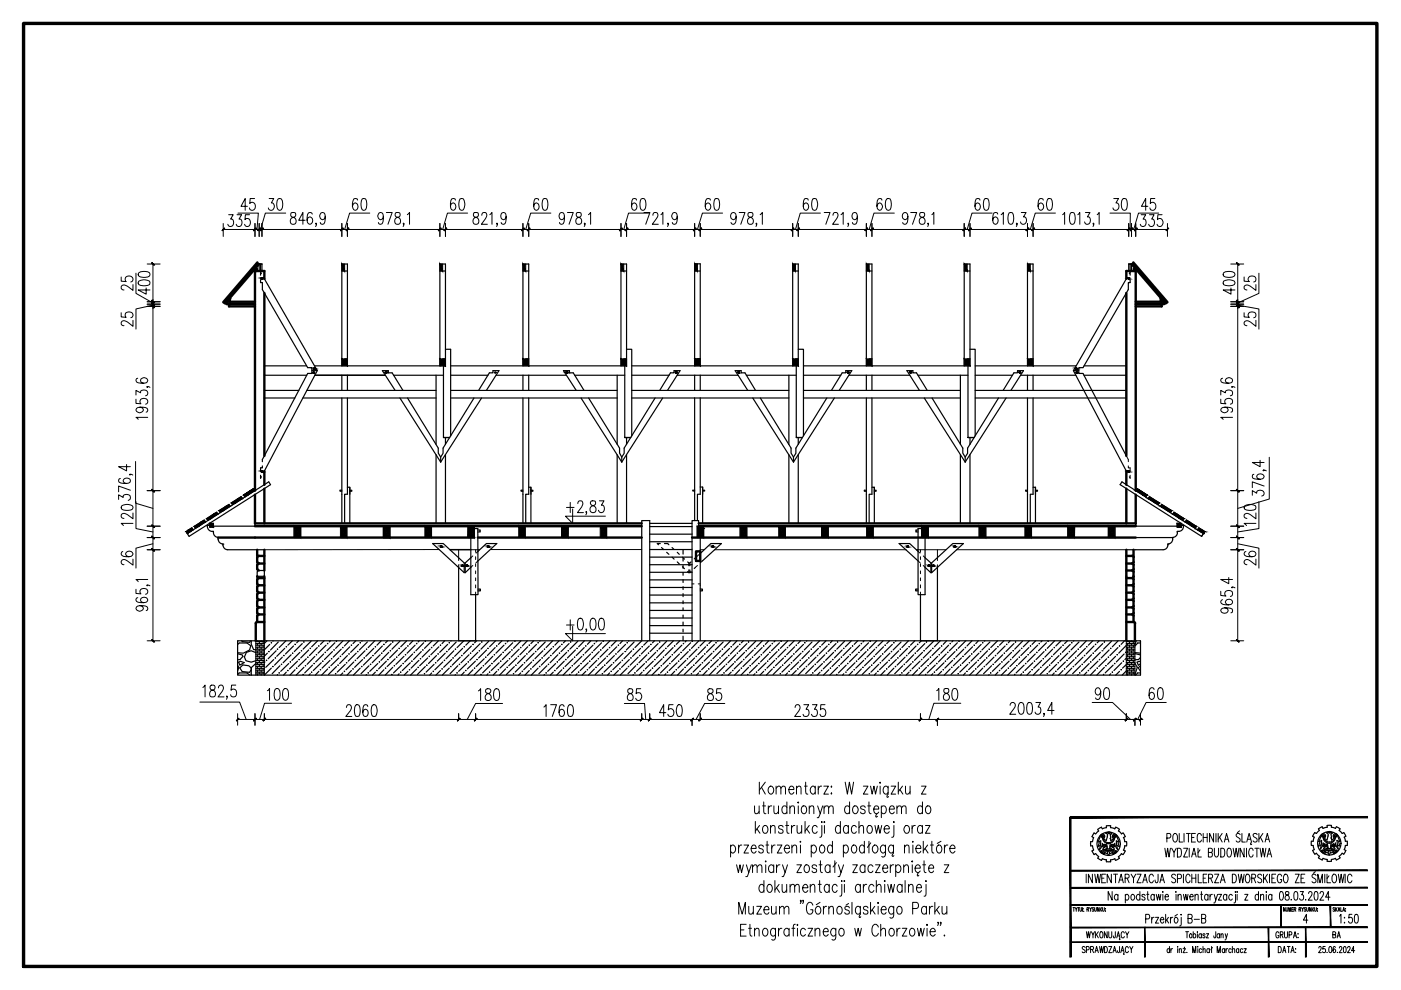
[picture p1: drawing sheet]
<svg xmlns="http://www.w3.org/2000/svg" width="297mm" height="210mm" viewBox="0 0 297 210" stroke-linecap="round" stroke-linejoin="round" font-family="sans-serif">
<defs><g id="words">
<text font-size="4.4" x="285" y="200" transform="rotate(-90 285 200)">BA</text>
</g></defs>
<!-- layer: 0 -->
<g fill="none" stroke="#000" stroke-width=".25">
<path d="M54.6 55.6l.3 .4v1.5M54.9 56h.6v1.5M55.2 59.3v.6h.4v1.5l9.6 16.5h.9v1.3h-.9l-9.6 18.2v.5M55.2 56v1.5M55.4 58l-.2-.3v.6M55.9 58.8l11.4 19.8h-1.2M72.5 57.5h1.2M93.3 57.5h1.1M110.9 57.5h1.2M131.7 57.5h1.1M147.3 57.5h1.2M168.1 57.5h1.1"/>
<path d="M183.7 57.5h1.2M204.4 57.5h1.3M217.8 57.5h1.2M239 58.8l-11.4 19.8h1.1M239.4 58l.2-.3v.6M239.6 59.3v.6h-.4v1.5l-9.6 16.5h-.9v1.3h.9l9.2 17.5M239.6 56v1.5M239.9 56h-.6v1.5M240.3 55.6l-.4 .4v1.5M48.6 63.3v.7M48.9 63.3v.7M56 77.6h9"/>
<path d="M56 79.6h9M66.7 77.6h27.7v-21.6h-1.1v21.6M66.8 79.6h14.9M67.3 78.6l-11.5 21.7M72.5 77.6v-21.6h1.2v21.6M72.5 79.6v3.2M73.1 76.1h.6M73.7 79.6v3.2M83.4 79.6h10.6M92.5 79.6v14.6M93.9 76.1h.5M94 77.6v15.2h1.3h-1.3"/>
<path d="M94.4 74.1h1.1v18.3M95.5 77.6h37.3v-21.6h-1.1v21.6M95.5 79.6h8M105.2 79.6h14.9M110.9 77.6v-21.6h1.2v21.6M110.9 79.6v3.2M111.5 76.1h.6M112.1 79.6v3.2M121.8 79.6h10.7M130.9 79.6v14.6M132.2 76.1h.6M132.5 77.6v15.2h1.2h-1.2"/>
<path d="M132.8 74.1h1.1v18.3M133.9 77.6h35.3v-21.6h-1.1v21.6M133.9 79.6h8M143.6 79.6h12.9M147.3 77.6v-21.7h1.2v21.7M147.3 79.6v3.2M147.9 76h.6M148.5 79.6v3.2M158.2 79.6h10.6M167.3 79.6v14.6M168.7 76.1h.5M168.8 77.6v15.2h1.3h-1.3"/>
<path d="M169.2 74.1h1.1v18.3M170.3 77.6h35.4v-21.6h-1.3v21.6M170.3 79.6h8M180 79.6h12.9M183.7 77.6v-21.6h1.2v21.6M183.7 79.6v3.2M184.3 76.1h.6M184.9 79.6v3.2M194.6 79.6h10.6M203.6 79.6v14.6M205.1 76.1h.6M205.2 77.6v15.2h1.3h-1.3"/>
<path d="M205.7 74.1h1.1v18.3M206.8 77.6h21.3M206.8 79.6h7.8M216.4 79.6h11.7M217.8 77.6v-21.6h1.2v21.6M217.8 79.6v3.2M218.4 76.1h.6M219 79.6v3.2M227.6 78.6l11.2 21.3M229.8 79.6h9M229.9 77.6h8.9M246 64v-.7h.3v.7"/>
<path d="M55.6 98.8v.4h-.4v.7M56 82.8h7.4M56 84.4h6.5M64.2 84.4h28.3M65.1 82.8h27.4M72.5 84.4v26.6M73.7 84.4v20.4h-.6v6.2M83.8 82.8l-2.7-4.2h1.2v.5h.8l2.3 3.7M84.8 84.4l8.6 13.6M86.4 84.4l6.5 10.6v1.1l.5 .8M92.5 96.4v14.6M94.4 92.8v1.4"/>
<path d="M94.4 96.4v14.6M95.5 82.8h35.4M95.5 84.4h35.4M100.5 84.4l-6.6 10.6v1.1l-.5 .8v1.1M101.5 82.8l2.3-3.7h.7v-.5h1.3l-2.7 4.2M102.1 84.4l-8.7 13.6M110.9 84.4v26.6M112.1 84.4v20.4h-.6v6.2M122.2 82.8l-2.7-4.2h1.2v.5h.8l2.3 3.7M123.2 84.4l8.6 13.6M124.8 84.4l6.6 10.6v1.1l.4 .8M130.9 96.4v14.6"/>
<path d="M132.8 92.8v1.4M132.8 96.4v14.6M133.9 82.8h33.4M133.9 84.4h33.4M138.9 84.4l-6.6 10.6v1.1l-.5 .8v1.1M139.9 82.8l2.3-3.7h.7v-.5h1.3l-2.7 4.2M140.5 84.4l-8.7 13.6M147.3 84.3v26.1M148.5 84.3v20.5h-.6v5.6M158.5 82.8l-2.6-4.2h1.2v.5h.8l2.3 3.7M159.6 84.4l8.6 13.6M161.2 84.4l6.5 10.6v1.1l.5 .8"/>
<path d="M167.3 96.4v14.6M169.2 92.8v1.4M169.2 96.4v14.6M170.3 82.8h33.3M170.3 84.4h33.3M175.3 84.4l-6.6 10.6v1.1l-.5 .8v1.1M176.3 82.8l2.3-3.7h.7v-.5h1.3l-2.7 4.2M176.9 84.4l-8.7 13.6M183.7 84.4v26.6M184.9 84.4v20.4h-.6v6.2M194.9 82.8l-2.6-4.2h1.2v.5h.8l2.3 3.7M196 84.4l8.6 13.6"/>
<path d="M197.6 84.4l6.5 10.6v1.1l.5 .8M203.6 96.4v14.6M205.7 92.8v1.4M205.7 96.4v14.6M206.8 82.8h32M206.8 84.4h32M211.7 84.4l-6.6 10.6v1.1l-.5 .8v1.1M212.7 82.8l2.3-3.7h.7v-.5h1.3l-2.7 4.2M213.3 84.4l-8.7 13.6M217.8 84.4v26.6M219 84.4v20.4h-.6v6.2M39.7 113.1h.1"/>
<path d="M39.7 113.1l17.3-10.9 .4 .6-17.3 10.9zM40.9 112.3l-.2-.4-1.2 .8 .2 .4M43.6 110.7l-.3-.4-2.1 1.3 .2 .4M44 111.7a.99 .99 0 0 0 1 1M44.4 111h.9v.8h-.9zM44.4 111.4h-.5v.3M45 112.7h.3a1.06 1.06 0 0 0 .9 1.2M46.2 109l-.3-.4-2.1 1.4 .3 .4M46.2 114h.1M46.2 114v.4M46.3 114.3a.99 .99 0 0 0 1 1M47.2 115.4h.1"/>
<path d="M47.2 115.4v.2M47.3 115.6a.99 .99 0 0 0 1 1M48.3 116.6h7.7M48.8 107.4l-.2-.5-2.2 1.4 .3 .4M51.4 105.7l-.3-.4-2 1.3 .2 .4M51.6 105l.3 .4M53.8 103.6l-2.2 1.4 2.2-1.4 .3 .4M54.1 111v.6h-8.8M55.2 100.8v.6l.2-.3M62.4 111.6v2.4M63.8 111.6v2.4M72.5 103.9h-.4v.3h.4"/>
<path d="M73.5 111.6v2.4M73.7 103.3h.5v7.7M74.2 103.9h.4v.3h-.4M74.2 103.3v1.5M81.3 111.6v2.4M82.7 111.6v2.4M91.5 111.6v2.4M91.7 115.2h2.3l4.4 4.2v2zM95.4 116.5h4.4M95.4 116.6h4.4M99.2 111.6v2.4M99.8 111.6v14.5h1.5v-14h-.7"/>
<path d="M99.8 118.3l-1.2 1.1v2l1.2-1.1M100.6 111.6v2.4M101.3 112.4h.5v.4h-.5M101.3 116.9l1.8-1.7h2.2l-4 3.7M110.9 103.9h-.4v.3h.4M111.3 111.6v2.3M112.1 103.3h.5v7.7M112.6 103.9h.4v.3h-.4M112.6 103.3v1.5M119.1 111.6v2.4M120.5 111.6l-.1 2.4M128.6 111.6v2.4"/>
<path d="M137.8 111h8.9M137.8 119.7h8.9M137.8 118.1h8.9M137.8 116.5h8.9M137.8 114.9h8.9M137.8 113.3h8.9M137.8 111.6h8.9M140 115.2h-.6l.2 .3M140.3 116.1l.4 .4M140.9 115.2h.7l.2 .3M141.4 117.1l.4 .4M142.5 118.1l.4 .4"/>
<path d="M142.5 116.1l.4 .4M143.6 119.1l.4 .5M143.6 117.1l.4 .4M144.7 118.1l.4 .4M144.8 116.5v1M144.8 118.4v.6M144.8 119.9v.6M145.8 119.1l.2 .3v.5M146.5 119.1l-.2 .3v.5M147.3 103.9h-.4v.2h.4M147.4 118.3l-.2 .2M147.8 111.6v2.4"/>
<path d="M148.1 114v-3.6h-1.4v25.5M148.5 103.3h.5v7.7M148.5 117.4l2.2-2.2h2.3l-4.1 3.7M148.5 111.6v5.3M148.5 118.9v17M149 103.9h.4v.2h-.4M149 103.3v1.5M149.2 112.1h.1M149.2 111.6v2.4M156.9 111.6v2.4M158.3 111.6v2.4M166.5 111.6v2.4"/>
<path d="M174.2 111.6v2.4M175.6 111.6v2.4M183.7 103.9h-.4v.3h.4M184.9 103.3h.5v7.7M185.1 111.6v2.4M185.4 103.9h.4v.3h-.4M185.4 103.3v1.5M194.3 116.6h.3M194.6 112.4h-.4v.4h.4M194.6 116.9l-1.7-1.7h-2.3l4 3.7M195.4 111.6v2.4M196.1 111.6v14.5h-1.5v-14h.8"/>
<path d="M196.1 118.3l1.3 1.1v2l-1.3-1.1M196.8 111.6v2.4M197.5 119.4l4.5-4.2h2.3l-6.8 6.2zM207.6 111.6v2.4M209 111.6v2.4M217.8 103.9h-.3v.3h.3M218.7 111.6v2.4M219 103.3h.5v7.7M219.5 103.9h.5v.3h-.5M219.5 103.3v1.5M226.4 111.6v2.4M227.8 111.6v2.4"/>
<path d="M235 111.6v2.4M236.4 111.6v2.4M237.9 102.2l17.2 10.9-.3 .6-17.3-10.9zM238.8 116.6h7.8M240.8 111v.6h8.8M240.8 114h7.8M241.1 103.6l2.1 1.4-2.1-1.4-.3 .4M243.2 105l-.3 .4M243.4 105.7l.3-.4 2.1 1.3-.3 .4M246 107.4l.3-.5 2.1 1.4-.2 .4M247.6 115.6a.99 .99 0 0 1-1 1M247.6 115.4h.1"/>
<path d="M247.6 115.4v.2M248.6 114h.1M248.6 114a1.09 1.09 0 0 1-1 1.3M248.7 109l.2-.4 2.1 1.4-.2 .4M249.6 111v.8h.8v-.8M249.6 111h.8v.8h-.8zM249.6 112.9a.99 .99 0 0 1-1 1M250.4 111.4h.5a1.08 1.08 0 0 1-1.3 1.3v.3M251.3 110.7l.2-.4 2.2 1.3-.3 .4M253.9 112.3l.3-.4 1.2 .8-.3 .4M255.1 113.1h.1M50.4 138.6l1 .3 .1 .3-.6 .6-.5 .1"/>
<path d="M50.4 136.7l.3-.4h1.7l.8 .6-.3 .9-1.3 .7-1.2-.1M50.4 135.9h191.4v7.2h-191.4zM50.4 135.9h.1M51.3 135.9l.1 .1 1.5 .2 .2-.3M51.8 139.2l.4 .9 1.1 .3 .9-.3M53.3 135.9v.6l.5 1.2 .4 .1M54.2 138.4l-.9-.4-1.1 .3-.3 .9M54.2 136h1.8M54.2 136.8h1.8M54.2 137.2h1.8M54.2 137.6h1.8M54.2 138h1.8"/>
<path d="M54.2 138.4h1.8M54.2 138.8h1.8M54.2 139.2h1.8M54.2 139.7h1.8M54.6 135.9v.1M54.6 136.4v.4M54.6 137.2v.4M54.6 138v.4M54.6 138.8v.4M54.6 139.7v.4M54.9 121h1.1v1.2h-1.5v-.9M54.9 120.9l-.3 .3"/>
<path d="M55 136v.4M55 136.8v.4M55 137.6v.4M55 138.4v.4M55 139.2v.5M55.4 135.9v.1M55.4 136.4v.4M55.4 137.2v.4M55.4 138v.4M55.4 138.8v.4M55.4 139.7v.4M55.8 136v.4"/>
<path d="M55.8 136.8v.4M55.8 137.6v.4M55.8 138.4v.4M55.8 139.2v.5M56.6 135.9l-.6 .5h-1.8M56.7 138.5l-.7 .6M57.2 136.6l-1.2 1.2M57.9 135.9h.1M58 139.8l-1.7 1.7M58.5 138l-1.6 1.7M59 136.1l-1.6 1.7M59.9 139.3l-1.7 1.7"/>
<path d="M60.4 137.5l-1.7 1.7M60.6 135.9l-1.4 1.4M61.7 138.8l-1.7 1.7M62 135.9l-1 .9M62.2 137l-1.7 1.7M63.3 135.9l-.4 .4M63.6 138.3l-1.7 1.7M64.1 136.5l-1.7 1.6M64.9 139.7l-1.7 1.6M65.4 137.8l-1.6 1.7M66 135.9l-1.7 1.7M66.8 139.2l-1.7 1.7"/>
<path d="M67.3 137.3l-1.7 1.7M67.4 135.9l-1.3 1.2M68.6 138.7l-1.7 1.6M68.7 135.9l-.8 .7M69.1 136.8l-1.7 1.7M70.1 135.9l-.3 .2M70.5 138.1l-1.7 1.7M71 136.3l-1.7 1.7M71.8 139.5l-1.7 1.7M72.3 137.6l-1.6 1.7M72.7 135.9l-1.5 1.6M73.7 139l-1.7 1.7"/>
<path d="M74.1 135.9l-1.1 1.1M74.2 137.1l-1.7 1.7M75.4 135.9l-.6 .6M75.5 138.5l-1.7 1.7M76 136.6l-1.7 1.7M76.8 135.9h-.1M76.9 139.8l-1.7 1.7M77.4 138l-1.7 1.7M77.9 136.1l-1.7 1.7M78.7 139.3l-1.7 1.7M79.2 137.5l-1.6 1.7M79.5 135.9l-1.4 1.4"/>
<path d="M80.6 138.8l-1.7 1.7M80.8 135.9l-.9 .9M81.1 137l-1.7 1.7M82.2 135.9l-.5 .4M82.4 138.3l-1.6 1.7M82.9 136.5l-1.7 1.6M83.8 139.7l-1.7 1.6M84.3 137.8l-1.7 1.7M84.8 135.9l-1.7 1.7M85.6 139.2l-1.7 1.7M86.1 137.3l-1.6 1.7M86.2 135.9l-1.2 1.2"/>
<path d="M87.5 138.7l-1.7 1.6M87.5 135.9l-.7 .7M88 136.8l-1.7 1.7M88.9 135.9l-.3 .2M89.3 138.1l-1.6 1.7M89.8 136.3l-1.6 1.7M90.7 139.5l-1.7 1.7M91.2 137.6l-1.7 1.7M91.6 135.9l-1.6 1.6M92.5 139l-1.7 1.7M93 135.9l-1.1 1.1M93 137.1l-1.6 1.7"/>
<path d="M94.3 135.9l-.6 .6M94.4 138.5l-1.7 1.7M94.9 136.6l-1.7 1.7M95.6 135.9h.1M95.8 139.8l-1.7 1.7M96.2 138l-1.6 1.7M96.7 136.1l-1.6 1.7M97.2 120.3v15.6M97.6 139.3l-1.7 1.7M98.1 137.5l-1.7 1.7M98.3 135.9l-1.4 1.4M99.4 138.8l-1.7 1.7"/>
<path d="M99.7 135.9l-.9 .9M99.9 137l-1.6 1.7M100.8 126.1v9.8M101 135.9l-.4 .4M101.3 138.3l-1.7 1.7M101.3 124.9h.6v.4h-.6M101.8 136.5l-1.7 1.6M102.7 139.7l-1.7 1.6M103.2 137.8l-1.7 1.7M103.6 135.9l-1.6 1.7M104.5 139.2l-1.7 1.7M105 137.3l-1.7 1.7"/>
<path d="M105.1 135.9l-1.3 1.2M106.3 138.7l-1.7 1.6M106.4 135.9l-.7 .7M106.8 136.8l-1.6 1.7M107.8 135.9l-.3 .2M108.2 138.1l-1.7 1.7M108.7 136.3l-1.7 1.7M109.1 135.9h.1M109.6 139.5l-1.7 1.7M110.1 137.6l-1.7 1.7M110.4 135.9l-1.5 1.6M111.4 139l-1.7 1.7"/>
<path d="M111.8 135.9l-1.1 1.1M111.9 137.1l-1.7 1.7M113.2 135.9l-.6 .6M113.2 138.5l-1.7 1.7M113.7 136.6l-1.6 1.7M114.5 135.9h-.1M114.6 139.8l-1.7 1.7M115.1 138l-1.7 1.7M115.6 136.1l-1.7 1.7M116.5 139.3l-1.7 1.7M117 137.5l-1.7 1.7M117.2 135.9l-1.4 1.4"/>
<path d="M118.3 138.8l-1.7 1.7M118.5 135.9l-.9 .9M118.8 137l-1.7 1.7M119.9 135.9l-.4 .4M120.1 138.3l-1.7 1.7M120.6 136.5l-1.6 1.6M121.5 139.7l-1.7 1.6M122 137.8l-1.7 1.7M122.5 135.9l-1.7 1.7M123.4 139.2l-1.7 1.7M123.9 137.3l-1.7 1.7M123.9 135.9l-1.2 1.2"/>
<path d="M125.2 138.7l-1.7 1.6M125.3 135.9l-.8 .7M125.7 136.8l-1.7 1.7M126.6 135.9l-.2 .2M127 138.1l-1.6 1.7M127.6 136.3l-1.7 1.7M128.4 139.5l-1.7 1.7M128.9 137.6l-1.7 1.7M129.3 135.9l-1.6 1.6M130.3 139l-1.7 1.7M130.7 135.9l-1.1 1.1M130.8 137.1l-1.7 1.7"/>
<path d="M132 135.9l-.6 .6M132.1 138.5l-1.7 1.7M132.5 138.1h.1M132.6 136.6l-1.7 1.7M133.3 135.9h.1M133.4 139.8l-1.6 1.7M133.9 138l-1.6 1.7M134.5 136.1l-1.7 1.7M135.3 139.3l-1.7 1.7M135.8 137.5l-1.7 1.7M137.2 138.8l-1.7 1.7M137.4 135.9l-.9 .9"/>
<path d="M137.7 137l-1.7 1.7M137.8 135.9v-25.5h-1.7v25.5l-1.5 1.4M137.8 134.3h8.9M137.8 132.6h8.9M137.8 131h8.9M137.8 129.4h8.9M137.8 127.8h8.9M137.8 126.2h8.9M137.8 124.6h8.9M137.8 123h8.9M137.8 121.3h8.9M138.8 135.9l-.5 .4"/>
<path d="M139 138.3l-1.7 1.7M139.5 136.5l-1.7 1.6M140.4 139.7l-1.7 1.6M140.8 137.8l-1.6 1.7M141.4 135.9l-1.7 1.7M142.2 139.2l-1.7 1.7M142.7 137.3l-1.7 1.7M142.8 135.9l-1.3 1.2M144.1 138.7l-1.7 1.6M144.1 135.9l-.7 .7M144.6 136.8l-1.7 1.7M144.7 120.2l.4 .4"/>
<path d="M144.8 121.4v.6M144.8 122.9v.6M144.8 124.4v.6M144.8 125.9v.6M144.8 127.4v.6M144.8 128.9v.6M144.8 130.4v.6M144.8 131.9v.6M144.8 133.4v.6M144.8 134.9v1M145.5 135.9l-.3 .2M145.9 138.1l-1.7 1.7"/>
<path d="M146 120.8v.6l-.2-.2M146.3 120.8v.6l.2-.2M146.4 136.3l-1.7 1.7M147.3 139.5l-1.7 1.7M147.4 120.3l-.2 .2M147.8 137.6l-1.7 1.7M148.2 135.9l-1.6 1.6M148.5 124.9h.4v.4h-.4M149.1 139l-1.7 1.7M149.5 135.9l-1.1 1.1M149.6 137.1l-1.6 1.7M150.9 135.9l-.6 .6"/>
<path d="M151 138.5l-1.7 1.7M151.5 136.6l-1.7 1.7M152.2 135.9h-.1M152.3 139.8l-1.7 1.7M152.8 138l-1.7 1.7M153.3 136.1l-1.7 1.7M154.2 139.3l-1.7 1.7M154.7 137.5l-1.7 1.7M154.9 135.9l-1.4 1.4M156 138.8l-1.7 1.7M156.3 135.9l-.9 .9M156.5 137l-1.6 1.7"/>
<path d="M157.6 135.9l-.4 .4M157.9 138.3l-1.7 1.7M158.4 136.5l-1.7 1.6M159.2 139.7l-1.7 1.6M159.7 137.8l-1.7 1.7M160.2 135.9l-1.7 1.7M161.1 139.2l-1.7 1.7M161.6 137.3l-1.7 1.7M161.6 135.9l-1.2 1.2M162.9 138.7l-1.7 1.6M163 135.9l-.7 .7M163.4 136.8l-1.6 1.7"/>
<path d="M164.3 135.9l-.2 .2M164.8 138.1l-1.7 1.7M165.3 136.3l-1.7 1.7M166.1 139.5l-1.7 1.7M166.6 137.6l-1.7 1.7M167 135.9l-1.6 1.6M168 139l-1.7 1.7M168.4 135.9l-1.1 1.1M168.5 137.1l-1.7 1.7M169.7 135.9l-.5 .6M169.8 138.5l-1.7 1.7M170.3 136.6l-1.6 1.7"/>
<path d="M171.1 135.9h-.1M171.2 139.8l-1.7 1.7M171.7 138l-1.7 1.7M172.2 136.1l-1.7 1.7M173 139.3l-1.7 1.7M173.5 137.5l-1.7 1.7M173.8 135.9l-1.5 1.4M174.9 138.8l-1.7 1.7M175.1 135.9l-.9 .9M175.4 137l-1.7 1.7M176.4 135.9l-.3 .4M176.7 138.3l-1.7 1.7"/>
<path d="M177.2 136.5l-1.6 1.6M178.1 139.7l-1.7 1.6M178.6 137.8l-1.7 1.7M179.1 135.9l-1.7 1.7M179.9 139.2l-1.7 1.7M180.4 137.3l-1.7 1.7M180.5 135.9l-1.3 1.2M181.8 138.7l-1.7 1.6M181.9 135.9l-.8 .7M182.3 136.8l-1.7 1.7M183.2 135.9l-.2 .2M183.6 138.1l-1.7 1.7"/>
<path d="M184.1 136.3l-1.6 1.7M185 139.5l-1.7 1.7M185.5 137.6l-1.7 1.7M185.9 135.9l-1.6 1.6M186.8 139l-1.6 1.7M187.2 135.9l-1.1 1.1M187.3 137.1l-1.7 1.7M188.6 135.9l-.6 .6M188.7 138.5l-1.7 1.7M189.2 136.6l-1.7 1.7M189.9 135.9h.1M190 139.8l-1.7 1.7"/>
<path d="M190.5 138l-1.7 1.7M191.1 136.1l-1.7 1.7M191.9 139.3l-1.7 1.7M192.4 137.5l-1.7 1.7M192.6 135.9l-1.4 1.4M193.7 138.8l-1.6 1.7M194 135.9l-1 .9M194.2 137l-1.6 1.7M194.6 124.9h-.5v.4h.5M195.2 126.1v9.8M195.3 135.9l-.4 .4M195.6 138.3l-1.7 1.7"/>
<path d="M196.1 136.5l-1.7 1.6M196.9 139.7l-1.7 1.6M197.4 137.8l-1.7 1.7M198 135.9l-1.7 1.7M198.8 120.3v15.6M198.8 139.2l-1.7 1.7M199.3 137.3l-1.7 1.7M199.3 135.9l-1.2 1.2M200.6 138.7l-1.6 1.6M200.7 135.9l-.7 .7M201.1 136.8l-1.6 1.7M202.1 135.9l-.3 .2"/>
<path d="M202.5 138.1l-1.7 1.7M203 136.3l-1.7 1.7M203.8 139.5l-1.7 1.7M204.3 137.6l-1.7 1.7M204.8 135.9l-1.6 1.6M205.7 139l-1.7 1.7M206.1 135.9l-1.1 1.1M206.2 137.1l-1.7 1.7M207.4 135.9l-.5 .6M207.6 138.5l-1.7 1.7M208 136.6l-1.6 1.7M208.8 135.9h-.1"/>
<path d="M208.9 139.8l-1.7 1.7M209.4 138l-1.7 1.7M209.9 136.1l-1.7 1.7M210.7 139.3l-1.7 1.7M211.2 137.5l-1.7 1.7M211.5 135.9l-1.4 1.4M212.6 138.8l-1.7 1.7M212.9 135.9l-1 .9M213.1 137l-1.7 1.7M214.2 135.9l-.4 .4M214.5 138.3l-1.7 1.7M215 136.5l-1.7 1.6"/>
<path d="M215.8 139.7l-1.7 1.6M216.3 137.8l-1.7 1.7M216.8 135.9l-1.7 1.7M217.6 139.2l-1.7 1.7M218.1 137.3l-1.6 1.7M218.2 135.9l-1.2 1.2M219.5 138.7l-1.7 1.6M219.6 135.9l-.8 .7M220 136.8l-1.7 1.7M220.9 135.9l-.2 .2M221.4 138.1l-1.7 1.7M221.9 136.3l-1.7 1.7"/>
<path d="M222.7 139.5l-1.7 1.7M223.2 137.6l-1.7 1.7M223.6 135.9l-1.6 1.6M224.5 139l-1.7 1.7M225 135.9l-1.1 1.1M225 137.1l-1.6 1.7M226.3 135.9l-.6 .6M226.4 138.5l-1.7 1.7M226.9 136.6l-1.7 1.7M227.7 135.9h-.1M227.8 139.8l-1.7 1.7M228.3 138l-1.7 1.7"/>
<path d="M228.8 136.1l-1.7 1.7M229.6 139.3l-1.7 1.7M230.1 137.5l-1.7 1.7M230.3 135.9l-1.4 1.4M231.4 138.8l-1.6 1.7M231.7 135.9l-.9 .9M231.9 137l-1.6 1.7M233 135.9l-.4 .4M233.3 138.3l-1.7 1.7M233.6 138h.1M233.8 136.5l-1.7 1.6M234.7 139.7l-1.7 1.6"/>
<path d="M235.2 137.8l-1.7 1.7M235.7 135.9l-1.7 1.7M236.5 139.2l-1.7 1.7M237 137.3l-1.7 1.7M237.1 135.9l-1.3 1.2M238.3 138.7l-1.6 1.6M238.4 135.9l-.7 .7M238.8 136h1.8M238.8 136.4h1.8M238.8 136.8h1.8M238.8 137.2h1.8M238.8 137.6h1.8"/>
<path d="M238.8 138h1.8M238.8 138.4h1.8M238.8 138.8h1.8M238.8 139.2h1.8M238.8 139.7h1.8M238.8 136.8l-1.6 1.7M238.8 139.5l-.3 .3M239.1 135.9v.1M239.1 136.4v.4M239.1 137.2v.4M239.1 138v.4M239.1 138.8v.4"/>
<path d="M239.1 139.7v.4M239.5 136v.4M239.5 136.8v.4M239.5 137.6v.4M239.5 138.4v.4M239.5 139.2v.5M239.9 135.9v.1M239.9 136.4v.4M239.9 137.2v.4M239.9 138v.4M239.9 138.8v.4M239.9 139.7v.4"/>
<path d="M240.3 136v.4M240.3 136.8v.4M240.3 137.6v.4M240.3 138.4v.4M240.3 139.2v.5M240.6 138.6l1.2 .3M240.6 138.4l1.2 .1M240.9 135.9l-.3 .9M241.8 135.9v.1M241.8 139.4l-.4 .4-.8 .1M241.8 136.3h-.6l-.6 .7M50.4 141.1l.2 .4-.2 .8"/>
<path d="M50.4 143l.3-.3h1.7l.6 .4M50.6 140.4l.4-.2 .8 .3-1 .5zM50.8 141.6l.7-.6 1.2 .2 .6 .4v.4l-.4 .6-1.5-.2zM54.2 140.7l-.9 .8v1.6M54.2 140.1h1.8M54.2 140.9h1.8M54.2 141.3h1.8M54.2 141.7h1.8M54.2 142.1h1.8M54.2 142.5h1.8M54.2 142.9h1.8M54.6 140.5v.4"/>
<path d="M54.6 141.3v.4M54.6 142.1v.4M54.6 142.9v.2M55 140.1v.4M55 140.9v.4M55 141.7v.4M55 142.5v.4M55.4 140.5v.4M55.4 141.3v.4M55.4 142.1v.4M55.4 142.9v.2M55.8 140.1v.4"/>
<path d="M55.8 140.9v.4M55.8 141.7v.4M55.8 142.5v.4M56.2 140.3l-.2 .2h-1.8M57.5 141.7l-1.5 1.4M58.8 143v.1M59.4 141.2l-1.7 1.6M60.7 142.5l-.6 .6M61.2 140.7l-1.7 1.6M62.6 142l-1.1 1.1M63.1 140.2l-1.7 1.6M64.4 141.5l-1.6 1.6"/>
<path d="M65.8 142.8l-.3 .3M66.3 141l-1.7 1.7M67.6 142.3l-.8 .8M68.1 140.5l-1.7 1.7M69.5 141.8l-1.3 1.3M70 140l-1.7 1.7M71.3 141.3l-1.7 1.7M72.7 142.7l-.5 .4M73.2 140.9l-1.7 1.6M74.5 142.2l-.9 .9M75 140.3l-1.6 1.7M76.4 141.7l-1.5 1.4"/>
<path d="M77.7 143l-.1 .1M78.2 141.2l-1.7 1.6M79.6 142.5l-.6 .6M80.1 140.7l-1.7 1.6M81.4 142l-1.1 1.1M81.9 140.2l-1.6 1.6M83.3 141.5l-1.6 1.6M84.6 142.8l-.2 .3M85.1 141l-1.7 1.7M86.5 142.3l-.8 .8M87 140.5l-1.7 1.7M88.3 141.8l-1.3 1.3"/>
<path d="M88.8 140l-1.6 1.7M90.2 141.3l-1.7 1.7M91.5 142.7l-.4 .4M92 140.9l-1.7 1.6M93.4 142.2l-1 .9M93.9 140.3l-1.7 1.7M95.2 141.7l-1.4 1.4M96.6 143l-.1 .1M97.1 141.2l-1.7 1.6M98.4 142.5l-.6 .6M98.9 140.7l-1.7 1.6M100.3 142l-1.1 1.1"/>
<path d="M100.8 140.2l-1.7 1.6M102.2 141.5l-1.7 1.6M103.5 142.8l-.3 .3M104 141l-1.7 1.7M105.3 142.3l-.7 .8M105.8 140.5l-1.7 1.7M107.2 141.8l-1.3 1.3M107.7 140l-1.7 1.7M109.1 141.3l-1.7 1.7M110.4 142.7l-.5 .4M110.9 140.9l-1.7 1.6M112.2 142.2l-.9 .9"/>
<path d="M112.7 140.3l-1.7 1.7M114.1 141.7l-1.5 1.4M115.4 143l-.1 .1M116 141.2l-1.7 1.6M117.3 142.5l-.6 .6M117.8 140.7l-1.7 1.6M119.1 142l-1.1 1.1M119.6 140.2l-1.6 1.6M121 141.5l-1.6 1.6M122.3 142.8l-.2 .3M122.9 141l-1.7 1.7M124.2 142.3l-.8 .8"/>
<path d="M124.7 140.5l-1.7 1.7M126 141.8l-1.2 1.3M126.5 140l-1.6 1.7M127.9 141.3l-1.7 1.7M129.2 142.7l-.4 .4M129.8 140.9l-1.7 1.6M131.1 142.2l-1 .9M131.6 140.3l-1.7 1.7M133 141.7l-1.5 1.4M134.3 143l-.1 .1M134.8 141.2l-1.7 1.6M136.1 142.5l-.5 .6"/>
<path d="M136.7 140.7l-1.7 1.6M138 142l-1.1 1.1M138.5 140.2l-1.7 1.6M139.9 141.5l-1.7 1.6M141.2 142.8l-.3 .3M141.7 141l-1.7 1.7M143 142.3l-.7 .8M143.6 140.5l-1.7 1.7M144.9 141.8l-1.3 1.3M145.4 140l-1.7 1.7M146.8 141.3l-1.7 1.7M148.1 142.7l-.4 .4"/>
<path d="M148.6 140.9l-1.7 1.6M149.9 142.2l-.9 .9M150.5 140.3l-1.7 1.7M151.8 141.7l-1.4 1.4M153.2 143l-.2 .1M153.7 141.2l-1.7 1.6M155 142.5l-.6 .6M155.5 140.7l-1.7 1.6M156.8 142l-1.1 1.1M157.4 140.2l-1.7 1.6M158.7 141.5l-1.6 1.6M160.1 142.8l-.3 .3"/>
<path d="M160.6 141l-1.7 1.7M161.9 142.3l-.8 .8M162.4 140.5l-1.7 1.7M163.7 141.8l-1.2 1.3M164.3 140l-1.7 1.7M165.6 141.3l-1.7 1.7M167 142.7l-.5 .4M167.5 140.9l-1.7 1.6M168.8 142.2l-.9 .9M169.3 140.3l-1.7 1.7M170.6 141.7l-1.4 1.4M172 143l-.1 .1"/>
<path d="M172.5 141.2l-1.7 1.6M173.9 142.5l-.6 .6M174.4 140.7l-1.7 1.6M175.7 142l-1.1 1.1M176.2 140.2l-1.7 1.6M177.6 141.5l-1.7 1.6M178.9 142.8l-.3 .3M179.2 142.5h.1M179.4 141l-1.6 1.7M180.8 142.3l-.8 .8M181.3 140.5l-1.7 1.7M182.6 141.8l-1.2 1.3"/>
<path d="M183.1 140l-1.7 1.7M184.5 141.3l-1.7 1.7M185.8 142.7l-.4 .4M186.3 140.9l-1.6 1.6M187.7 142.2l-1 .9M188.2 140.3l-1.7 1.7M189.5 141.7l-1.4 1.4M190.9 143l-.1 .1M191.4 141.2l-1.7 1.6M192.7 142.5l-.6 .6M193.2 140.7l-1.6 1.6M194.6 142l-1.1 1.1"/>
<path d="M195.1 140.2l-1.7 1.6M196.4 141.5l-1.6 1.6M197.8 142.8l-.3 .3M198.3 141l-1.7 1.7M199.6 142.3l-.8 .8M200.2 140.5l-1.7 1.7M201.5 141.8l-1.3 1.3M202 140l-1.7 1.7M203.3 141.3l-1.7 1.7M204.7 142.7l-.4 .4M205.2 140.9l-1.7 1.6M206.5 142.2l-.9 .9"/>
<path d="M207.1 140.3l-1.7 1.7M208.4 141.7l-1.5 1.4M209.7 143l-.1 .1M210.2 141.2l-1.7 1.6M211.6 142.5l-.6 .6M212.1 140.7l-1.7 1.6M213.4 142l-1.1 1.1M214 140.2l-1.7 1.6M215.3 141.5l-1.6 1.6M216.6 142.8l-.2 .3M217.1 141l-1.7 1.7M218.5 142.3l-.8 .8"/>
<path d="M219 140.5l-1.7 1.7M220.3 141.8l-1.2 1.3M220.9 140l-1.7 1.7M222.2 141.3l-1.7 1.7M223.5 142.7l-.4 .4M224 140.9l-1.6 1.6M225.4 142.2l-.9 .9M225.9 140.3l-1.7 1.7M227.2 141.7l-1.4 1.4M228.6 143l-.1 .1M229.1 141.2l-1.7 1.6M230.4 142.5l-.6 .6"/>
<path d="M230.9 140.7l-1.6 1.6M232.3 142l-1.1 1.1M232.8 140.2l-1.7 1.6M234.1 141.5l-1.6 1.6M235.5 142.8l-.3 .3M236 141l-1.7 1.7M237.4 142.3l-.8 .8M237.8 140.5l-1.6 1.7M238.8 140.1h1.8M238.8 140.5h1.8M238.8 140.9h1.8M238.8 141.3h1.8"/>
<path d="M238.8 141.7h1.8M238.8 142.1h1.8M238.8 142.5h1.8M238.8 142.9h1.8M238.8 140.9l-.8 .8M238.8 142.3l-.9 .8M239.1 140.5v.4M239.1 141.3v.4M239.1 142.1v.4M239.1 142.9v.2M239.5 140.1v.4M239.5 140.9v.4"/>
<path d="M239.5 141.7v.4M239.5 142.5v.4M239.9 140.5v.4M239.9 141.3v.4M239.9 142.1v.4M239.9 142.9v.2M240.3 140.1v.4M240.3 140.9v.4M240.3 141.7v.4M240.3 142.5v.4M240.6 140.6l.5 .9-.5 1.6M241.8 141.1l-.5 .5 .5 .7"/>
<path d="M241.8 140.3l-.3-.1-.4 .2 .2 .6 .5-.3M241.8 142.7h-.6l-.4 .4M231.2 179.3h.4M231.3 178.4v.9M231.6 179.3l.3 .9-.4 .2 .5 .8M231.9 177.6l-.3 .8h-.4M231.9 176.6l.4 .2M232 176.6l-.5 .8 .4 .2M232.7 175.9l.2 .3M233 176.2l-.7 .6M233 178.5l-.3 1M233.3 179.2l-.6 .3"/>
<path d="M233.4 178.3l-.7 .2M233.4 178.3l-.3 1.8 .5-.6 .2-.7M233.5 175.4l.2 .3M233.5 175.4l-.7 .4M233.6 179.4l.5 .3M233.7 178.8l.1 .7 .3-.5v.6M233.8 177.4a1.27 1.27 0 0 0 1.2 1.3 1.27 1.27 0 0 0 1.3-1.3M233.8 177.4h.3l-.2-.3a.26 .26 0 0 0-.3 .1 .26 .26 0 0 0-.1 .3l.2-.1a1.32 1.32 0 0 0 1.3 1.5 1.32 1.32 0 0 0 1.3-1.5M234 177.7l.5 .5M234 177.7a.49 .49 0 0 0 0-.8 .49 .49 0 0 0-.7 .3l-.6 1.3M234.4 179.5v-.5l-.2 .6M234.6 175.1v.4"/>
<path d="M234.6 175.5l-.9 .2M234.6 175.1h.9M234.6 178.8l.2 1.2M234.7 179.2l-.1 .3M234.7 180l-.2 .2 .2 .2h.3l-.2 .5 .2 .5 .3-.5-.2-.5M234.7 179.5a.83 .83 0 0 0-.9 .6M234.8 177.1l-.3 1.1M234.8 179.8l-.4 .3M234.9 176.5l.3-.1 .5 .3-.3 .2 .1 .8-.2 .1 .2 .4M234.9 176.6l.3 .1M234.9 176.5l-.4 .2 .2 .1 .1 .3M235 176.6v.1h.2"/>
<path d="M235.3 179.8l.4 .3M235.4 180l.1 .3-.5 .1M235.4 179.5a.83 .83 0 0 1 .9 .6M235.4 179.2l.1 .3M235.4 178.8l-.2 1.2M235.5 175.1v.4M235.5 175.5l.9 .2M235.6 179.5l.1-.5 .1 .6M236.1 177.7l-.6 .5M236.1 177.2l-.1 .2h.3M236.2 177.2l.1-.1 .2 .1M236.3 178.8v.7l-.3-.5-.1 .6"/>
<path d="M236.4 179.4l-.5 .3M236.5 177.2l.2 .2h-.3M236.5 175.4l-.2 .3M236.6 175.4l.7 .4M236.7 178.3l.3 1.8-.5-.6-.1-.7M236.7 178.3l.6 .2M236.7 179.2l.7 .3M236.8 177.2a.49 .49 0 0 0-.8-.3 .49 .49 0 0 0 .1 .8M236.8 177.2l.5 1.3M237.1 178.5l.3 1M237.2 176.2l.6 .6M237.3 175.9l-.2 .3"/>
<path d="M238.1 176.6l-.4 .2M238.1 176.6l.5 .8-.4 .2M238.2 177.6l.3 .8M238.4 178.4h.4M238.4 179.3h.4M238.5 179.3l-.3 .9M238.9 178.4v.9M278 178.4v.9M278 179.3h.4l.2 .8M278.3 177.3l.3 .2-.2 .9h-.4M278.8 176.5l-.5 .8M279.7 176.1l-.6 .6-.3-.2"/>
<path d="M279.8 178.4l-.3 1M280.1 177.1l-.5 1.3 .6-.2-.3 1.8M280.1 179.1l-.6 .3M280.3 175.3l-.8 .4 .2 .4M280.3 175.3l.2 .4M280.4 179.3l.5 .3M280.5 175.6l.9-.2v-.4h.3h.6v.4l.9 .2M280.6 177.3a1.25 1.25 0 0 0 1.3 1.2M281 179.5l-.1-.6-.3 .5-.1-.7-.2 .7-.4 .6M281.2 176.6l.3 .1 .1 .4-.3 1-.5-.5a.48 .48 0 0 0 .1-.8 .48 .48 0 0 0-.8 .3M281.3 179.4l-.1-.4-.1 .5M281.4 178.7l.2 1.2"/>
<path d="M281.5 179.1l-.2 .3M281.5 179.9h.7M281.5 179.4a.83 .83 0 0 0-.9 .6h.6M281.5 179.9l-.2 .2 .2 .2M281.6 179.7l-.4 .3M281.8 176.5l-.5 .1M282 176.5l-.2 .1-.1-.2 .4 .2M282.1 176.4l-.2-.1-.2 .1M282.1 179.4a.83 .83 0 0 1 1 .6h-.7l-.3-.3M282.2 176.4l.3 .2M282.2 179.9l.2 .2-.2 .2M282.2 179.1l.1 .3"/>
<path d="M282.2 178.7l-.1 1.2M282.4 179.4l.1-.4 .1 .5M282.5 176.6l-.3 .2 .1 .8h-.1l.1 .5a.49 .49 0 0 0 .4-.3 .49 .49 0 0 0 0-.5 .49 .49 0 0 1 .4-.5 .49 .49 0 0 1 .5 .3M283 177.1l-.2 .3 .3-.1M283 177.1a.26 .26 0 0 1 .3 0 .26 .26 0 0 1 .1 .3l-.2-.1a1.34 1.34 0 0 1-1.4 1.5 1.34 1.34 0 0 1-1.3-1.5l-.3 .1 .1-.2a.29 .29 0 0 1 .4-.2 .29 .29 0 0 1 .1 .4l-.2-.1M283.1 177.3a1.25 1.25 0 0 1-1.2 1.2M283.3 179.3l-.6 .3M283.3 175.3l-.2 .4M283.3 175.3l.8 .4-.2 .4 .7 .6 .3-.2M283.6 179.1l.6 .3M283.6 177.1l.5 1.3M283.8 178.4l.4 1"/>
<path d="M284.1 178.4l-.6-.2 .2 1.9-.4-.7-.2-.7-.1 .7-.3-.5v.6M284.9 176.5l.5 .8M285.2 178.4h.4l.1 .6-.1 .3h-.4M285.3 179.3l-.3 .8M285.3 177.3l-.3 .2 .3 .9M232.3 181l-.4 .2M232.3 181l.7 .6M232.9 181.6l-.1 .4 .7 .4M233.4 180.4l-.1 .2h.2l-.1 .2 .2-.1v.2l.2-.1 .2 .1-.1 .3 .2-.1M233.7 182.1l-.2 .3M233.7 182.1l.9 .2M233.8 180.1h.6"/>
<path d="M234 180.1l-.2 .4-.4-.1M234.2 180.7l-.1 .3M234.2 180.1l-.2 .5 .1 .1M234.4 180.3l.2 .2 .2-.2M234.4 180.3l-.1 .5 .5 .1M234.6 182.3v.4M234.6 182.7h.9M234.7 180h.6M235.5 182.3v.4M235.5 182.3l.9-.2 .1 .3M235.6 180.1h.6M235.7 180.3v.5l-.4 .1"/>
<path d="M235.7 180.3l-.2 .2-.2-.2M235.8 180.1l.3 .5-.2 .1M236 180.1l.2 .4 .5-.1M236.6 180.4l.2 .2h-.2v.2l-.2-.1v.2l-.2-.1-.1 .1v.3l-.2-.5M237.1 181.6l.2 .4M237.3 182l-.7 .4M237.7 181l.4 .2M237.8 181l-.6 .6M238.2 180.2l.4 .2-.5 .8M278.3 180.3l.5 .8 .3-.2 .6 .6M278.6 180.1l-.3 .2M279.7 181.5l-.2 .4 .3 .1 .5 .3 .2-.3 .9 .2v.4h.9v-.4l.9-.2 .1 .3"/>
<path d="M280.4 180.2l-.2 .1M280.8 180l-.2 .4-.2-.1M281 180l-.2 .5 .2 .3-.2 .2v-.2l-.2-.1-.2 .2v-.3l-.2 .1 .1-.3-.2 .1 .1-.2M281.2 180.2l-.1 .5 .5 .1M281.2 180.2l.2 .2 .2-.2M281.5 180.3h.3l-.2 .5 .2 .5 .3-.5-.2-.5M281.8 180.3h.4M282.5 180.2l.1 .5-.5 .1M282.5 180.2l-.2 .2-.2-.2M282.6 180l.3 .5-.2 .3 .2 .2v-.2l.1-.1 .2 .2v-.3l.2 .1-.1-.3 .2 .1v-.2M282.8 180l.2 .4 .3-.1M283.3 180.2l.2 .1"/>
<path d="M285 180.1l.3 .2M285.4 180.3l-.5 .8-.3-.2-.7 .6 .2 .4-.8 .4"/>
<circle cx="55.6" cy="59" r=".15"/>
<circle cx="239.3" cy="59" r=".15"/>
<circle cx="66.6" cy="79" r=".15"/>
<circle cx="66.7" cy="78.1" r=".15"/>
<circle cx="81.9" cy="78.9" r=".15"/>
<circle cx="105" cy="79" r=".15"/>
<circle cx="120.2" cy="78.9" r=".15"/>
<circle cx="143.4" cy="78.9" r=".15"/>
<circle cx="156.7" cy="78.9" r=".15"/>
<circle cx="179.8" cy="78.9" r=".15"/>
<circle cx="193.1" cy="78.9" r=".15"/>
<circle cx="216.2" cy="78.9" r=".15"/>
<circle cx="228.2" cy="78.1" r=".15"/>
<circle cx="228.4" cy="79" r=".15"/>
<circle cx="55.6" cy="99.9" r=".15"/>
<circle cx="239.3" cy="99.9" r=".15"/>
<circle cx="93.6" cy="115.9" r=".15"/>
<circle cx="98.1" cy="119.9" r=".15"/>
<circle cx="99" cy="119.9" r=".15"/>
<circle cx="103.6" cy="115.9" r=".15"/>
<circle cx="151.2" cy="115.9" r=".15"/>
<circle cx="192.5" cy="115.9" r=".15"/>
<circle cx="197" cy="119.9" r=".15"/>
<circle cx="197.9" cy="119.9" r=".15"/>
<circle cx="202.5" cy="115.9" r=".15"/>
<circle cx="235.1" cy="178.9" r="2.48"/>
<circle cx="281.8" cy="178.8" r="2.48"/>
</g>
<g fill="none" stroke="#000" stroke-width=".51">
<path d="M54.1 57.5h1.9v1.6M54.4 57.5v-.5h-.3v47M54.6 55.6l-7.3 8.5 .5 .3 7.1-8.4M240.3 55.6l7.2 8.5-.4 .3-7.2-8.4M240.4 57.5v-.5h.4v47M240.8 57.5h-2v1.6M48.6 64.5v.5h5.5M48.6 63.3h.3M54.1 64h-6.1v.5h6.1M56 62.1v34.6M238.8 62.1v34.6M240.8 64h6v.5h-6"/>
<path d="M246.3 64.5v.5h-5.5M56 99.9v2.9M238.8 99.9v2.9M46.2 114h54.4M54.1 111.6h82M54.1 104.9v6.1h82M56 103.6v7.4M101.3 114h34.8M146.7 114h94.1M148.1 111.6h92.7M238.8 103.6v7.4M240.8 104.9v6.1h-92.7"/>
</g>
<g fill="#000" stroke="#000" stroke-width=".21">
<path d="M239.3 59.2h.1zM66.5 78.2h.3zM66.5 78.1h.3zM66.5 78.9h.1zM66.6 78.3h.1zM66.5 79.2h.1zM66.6 78h.1zM81.7 79h.3zM81.7 78.9h.3zM120.1 79.1h.2zM143.3 79.1h.2zM143.3 78.9h.2z"/>
<path d="M156.5 79h.3zM156.5 78.8h.2zM179.7 78.8h.2zM179.7 79.1h.2zM193 78.8h.2zM193 79.1h.1zM216.1 78.8h.2zM216.2 79.1h.1zM228.1 78h.2zM228.1 78.3h.2zM228.3 79.2h.1zM228.3 78.9h.1z"/>
<path d="M40 112.3h.9l-.5 .4zM40 112.3l.7-.4 .2 .4zM42.6 110.7h1l-1.5 .9zM42.6 110.7l.7-.4 .3 .4zM45.3 109h.9l-1.5 1zM45.3 109l.6-.4 .3 .4zM47.9 107.4h.9l-1.4 .9zM47.9 107.4l.7-.5 .2 .5zM50.5 105.7h.9l-1.4 .9zM50.5 105.7l.6-.4 .3 .4zM53.1 104h1l-1.5 1zM53.1 104l.7-.4 .3 .4z"/>
<path d="M62.4 111.6h1.4zM62.4 111.6h1.4v2.4zM72.2 111.6h1.3zM72.2 111.6h1.3v2.4zM81.3 111.6h1.4zM81.3 111.6h1.4v2.4zM90.1 111.6h1.4zM90.1 111.6h1.4v2.4zM99.2 111.6h1.4zM99.2 111.6h1.4v2.4zM103.4 116h.3zM103.4 115.8h.3z"/>
<path d="M103.5 116h.1zM103.5 115.8h.1zM110 111.5l1.3 .1zM110 111.6h1.3v2.3zM119.1 111.6h1.4zM119.1 111.6h1.4l-.1 2.4zM127.3 111.6h1.3zM127.3 111.6h1.3v2.4zM147.8 111.6h1.4zM147.8 111.6h1.4v2.4zM156.9 111.6h1.4zM156.9 111.6h1.4v2.4z"/>
<path d="M165.1 111.6h1.4zM165.1 111.6h1.4v2.4zM174.2 111.6h1.4zM174.2 111.6h1.4v2.4zM183.7 111.6h1.4zM183.7 111.6h1.4v2.4zM192.4 116h.1zM195.4 111.6h1.4zM195.4 111.6h1.4v2.4zM196.9 119.9h.2zM196.9 119.8h.1zM202.3 116h.3z"/>
<path d="M202.3 115.8h.3zM202.3 116h.2zM202.4 115.8h.1zM202.4 116h.1zM207.6 111.6h1.4zM207.6 111.6h1.4v2.4zM217.3 111.6h1.4zM217.3 111.6h1.4v2.4zM226.4 111.6h1.4zM226.4 111.6h1.4v2.4zM235 111.6h1.4zM235 111.6h1.4v2.4z"/>
<path d="M240.8 104h.9l1.5 1zM241.1 103.6l.6 .4h-.9zM243.4 105.7h.9l1.5 .9zM243.7 105.3l.6 .4h-.9zM246 107.4h1l1.4 .9zM246.3 106.9l.7 .5h-1zM248.7 109h.9l1.4 1zM248.9 108.6l.7 .4h-.9zM251.3 110.7h.9l1.5 .9zM251.5 110.3l.7 .4h-.9zM253.9 112.3h.9l.6 .4zM254.2 111.9l.6 .4h-.9z"/>
<path d="M56.9 138.1h.2zM57.4 136.3h.2zM58.3 139.5h.2zM58.8 137.6h.1l-.1 .1zM63.4 139.8h.1l-.1 .1zM63.9 137.9v.2zM64.4 136.1h.1l-.1 .1zM67 138.8h.2zM67.5 137h.2zM69 138.2v.2zM70.2 139.7h.2zM72.6 137.3h.2z"/>
<path d="M74.4 136.8h.2zM76.3 136.3h.2zM77.1 139.5h.2zM79 139h.2l-.1 .1zM79.5 137.1h.2zM81.3 136.6h.2zM83.2 136.1h.2l-.1 .1zM84.1 139.2v.2zM84.5 137.5h.2zM85.9 138.8h.2zM86.4 137h.2zM87.8 138.2v.2z"/>
<path d="M90.1 135.9h.2zM90.9 139.2h.2zM91.5 137.3h.1l-.1 .1zM96 139.5h.1zM98 120.1h.1zM98.4 137v.2zM99 120.1h.1zM100.2 136.6h.2zM102.1 136.1h.1v.1zM104.7 138.8h.2zM105.2 137h.2zM107.1 136.5h.2z"/>
<path d="M107.9 139.7h.2zM108.5 137.8h.1zM109.8 139.2h.2zM111.7 138.6l.1 .1h-.1zM114 136.3h.2zM114.9 139.5h.1zM115.4 137.6h.1l-.1 .1zM117.2 137.1h.2zM118.5 138.5h.2zM119.9 139.8h.2zM120.9 136.1h.2l-.1 .1zM128.7 139.2h.1z"/>
<path d="M129.2 137.3h.1zM131 136.8h.2zM134.2 137.6h.2zM136.1 137.1h.1zM139.8 136.1h.2zM140.6 139.3h.2zM142.5 138.8h.1zM145.7 139.7h.1zM146.7 135.9h.2zM151.7 136.3h.2zM154.9 137.1h.2zM156.8 136.6h.1z"/>
<path d="M157.6 139.8h.2l-.1 .1zM158.1 138h.2zM160 137.5h.1zM161.8 137h.2zM165.5 135.9h.2zM166.4 139.2h.1zM170.6 136.3h.1zM172 137.6h.1l-.1 .1zM180.2 138.8h.1zM180.7 137h.1zM182 138.3h.2zM184.4 135.9h.2z"/>
<path d="M185.3 139.2h.1zM185.8 137.3h.1l-.1 .1zM187.1 138.7h.1zM187.6 136.8h.1zM188.9 138.1h.2zM189.4 136.3h.2zM190.3 139.5h.2zM190.8 137.6h.2zM192.2 139h.1l-.1 .1zM192.7 137.1h.1zM196.3 136.1h.2zM196.8 120h.3z"/>
<path d="M196.8 120.1h.3zM196.9 120.1h.1zM197.9 120.1h.1zM202.7 137.8h.2zM203.2 135.9h.2zM204.1 139.2h.2zM208.3 136.3h.1zM209.1 139.5h.2zM211.5 137.1h.2zM214.7 138h.2zM215.2 136.1h.2zM216.5 137.5h.2z"/>
<path d="M217.9 138.8h.2zM218.4 137h.2zM220.3 136.4l.1 .1h-.1zM221.6 137.8h.2zM222.1 135.9h.2zM223.4 137.3h.2zM224.8 138.6l.2 .1h-.1zM225.3 136.8h.2zM228 139.5h.2zM228.6 137.6h.1l-.1 .1zM230.4 137v.2zM232.2 136.6h.2z"/>
<path d="M233 139.8h.2zM236.8 138.8h.1zM237.3 137h.1zM238.7 138.2v.2zM59.1 142.7h.2zM59.6 140.9h.2zM61.5 140.3h.1zM64.2 143h.1v.1zM64.7 141.2h.2zM67.9 142h.1zM69.7 141.5h.2zM71.2 142.8v.1z"/>
<path d="M71.6 141h.2zM73.5 140.4v.2zM74.8 141.8h.1l-.1 .1zM78 142.7h.1zM78.6 140.8v.1zM80.3 140.3h.2zM83.1 143h.1l-.1 .1zM84.9 142.5h.1zM85.4 140.7h.2zM86.7 142h.2zM87.2 140.2h.2zM89.9 142.8h.2z"/>
<path d="M92.3 140.5h.2zM93.7 141.8h.1l-.1 .1zM102.4 141.2h.2zM103.8 142.4v.2zM104.2 140.7h.2zM105.6 142h.1zM108.9 142.8v.1zM109.3 141h.2zM110.7 142.3h.1zM111.2 140.4v.2zM113 140h.2zM116.3 140.8v.1z"/>
<path d="M117.6 142.2h.1zM118.1 140.3h.1zM120.8 143h.1l-.1 .1zM121.2 141.2h.2zM125 140.2h.1zM126.3 141.5h.1zM127.6 142.8h.2zM128.1 141h.2zM129.5 142.3h.2zM131.4 141.8h.1zM133.2 141.3h.1zM135 140.9h.2z"/>
<path d="M136.4 142.1l.2 .1-.1 .1zM136.9 140.3h.2zM138.3 141.7h.1zM139.6 143h.2zM141.4 142.5h.2zM141.9 140.7h.2zM145.2 141.5h.1zM150.2 141.8h.2zM150.7 140h.2zM153.4 142.7h.2zM155.3 142.1l.1 .1v.1zM155.7 140.3h.2z"/>
<path d="M158.5 143h.1l-.1 .1zM160.8 140.7h.2zM162.2 142h.1zM164 141.5h.2zM165.4 142.8h.1zM167.7 140.5h.2zM169.1 141.8h.1v.1zM170.9 141.3h.2zM174.1 142.2h.2zM174.6 140.3h.2zM181 142h.2zM184.2 142.8h.2z"/>
<path d="M184.7 141h.2zM186.1 142.3h.1zM187.9 141.8h.2zM188.4 140h.2zM193.5 140.3h.1zM194.8 141.7h.2zM196.2 143h.1zM196.7 141.2h.1zM199.9 142h.2zM203.2 142.8v.1zM203.6 141h.2zM205.5 140.4v.2z"/>
<path d="M210 142.7h.1zM211.9 142.1l.1 .1-.1 .1zM212.3 140.3h.2zM216.9 142.5h.1zM218.7 142h.2zM219.2 140.2h.2zM220.6 141.5h.2zM222.5 141h.1zM223.8 142.3h.1zM224.3 140.5h.2zM226.1 140h.2zM227.5 141.3h.2z"/>
<path d="M232.5 141.7h.2zM233.9 143h.2l-.1 .1zM234.4 141.2h.2zM235.8 142.4v.2zM237.6 142h.2z"/>
<path d="M32.2 55.7l.5 .5zM32.2 55.7l.5 .5z"/>
<path d="M47.6 48.4l-.5 .5zM47.1 48.9l.5-.5z"/>
<path d="M53.8 48.9l.5-.5zM54.3 48.4l-.5 .5z"/>
<path d="M53.8 48.9l.5-.5zM54.3 48.4l-.5 .5z"/>
<path d="M54.7 48.9l.5-.5zM55.2 48.4l-.5 .5z"/>
<path d="M55.2 48.4l-.5 .5zM54.7 48.9l.5-.5z"/>
<path d="M55.5 58.9h.1zM55.5 58.9h.1z"/>
<path d="M55.5 58.9h.1zM55.5 58.9h.1z"/>
<path d="M55.5 58.9h.2zM55.4 58.9h.3z"/>
<path d="M55.5 59.1l.1 .1zM55.5 59.1l.1 .1z"/>
<path d="M55.5 59.2h.1zM55.5 59.2h.1z"/>
<path d="M55.4 58.9h.3zM55.4 58.9h.3zM55.4 58.9h.3zM55.4 58.9h.3z"/>
<path d="M55.4 58.9l.3 .1zM55.4 58.9l.3 .1z"/>
<path d="M55.4 59h.3zM55.4 59h.3zM55.4 59h.3zM55.4 59h.3z"/>
<path d="M55.4 59l.3 .1zM55.4 59l.3 .1zM55.4 59.1h.3zM55.4 59.1h.3z"/>
<path d="M55.4 59.1h.3zM55.4 59.1h.3z"/>
<path d="M55.4 59.1h.3zM55.4 59.1h.2z"/>
<path d="M55.8 48.4l-.5 .5zM55.8 48.4l-.5 .5z"/>
<path d="M55.8 48.4l-.5 .5zM55.8 48.4l-.5 .5z"/>
<path d="M72.7 48.4l-.4 .5zM72.7 48.4l-.4 .5z"/>
<path d="M72.7 48.4l-.4 .5zM72.7 48.4l-.4 .5z"/>
<path d="M72.5 56l.6 1.5v-1.5zM72.5 56l.6 1.5h-.6z"/>
<path d="M73.9 48.4l-.5 .5zM73.9 48.4l-.5 .5z"/>
<path d="M73.9 48.4l-.5 .5zM73.9 48.4l-.5 .5z"/>
<path d="M93 48.9l.5-.5zM93.5 48.4l-.5 .5z"/>
<path d="M93 48.9l.5-.5zM93.5 48.4l-.5 .5z"/>
<path d="M93.3 56l.6 1.5v-1.5zM93.3 56l.6 1.5h-.6z"/>
<path d="M94.7 48.4l-.5 .5zM94.7 48.4l-.6 .5z"/>
<path d="M94.7 48.4l-.5 .5zM94.7 48.4l-.6 .5z"/>
<path d="M111.1 48.4l-.4 .5zM111.1 48.4l-.4 .5z"/>
<path d="M111.1 48.4l-.4 .5zM111.1 48.4l-.4 .5z"/>
<path d="M110.9 56l.6 1.5v-1.5zM110.9 56l.6 1.5h-.6z"/>
<path d="M112.3 48.4l-.5 .5zM112.3 48.4l-.5 .5z"/>
<path d="M112.3 48.4l-.5 .5zM112.3 48.4l-.5 .5z"/>
<path d="M131.4 48.9l.5-.5zM131.9 48.4l-.5 .5z"/>
<path d="M131.4 48.9l.5-.5zM131.9 48.4l-.5 .5z"/>
<path d="M131.7 56l.5 1.5v-1.5zM131.7 56l.5 1.5h-.5z"/>
<path d="M133.1 48.4l-.5 .5zM133.1 48.4l-.6 .5z"/>
<path d="M133.1 48.4l-.5 .5zM133.1 48.4l-.6 .5z"/>
<path d="M147.5 48.4l-.4 .5zM147.5 48.4l-.4 .5z"/>
<path d="M147.5 48.4l-.4 .5zM147.5 48.4l-.4 .5z"/>
<path d="M147.3 55.9l.6 1.6v-1.6zM147.3 55.9l.6 1.6h-.6z"/>
<path d="M148.7 48.4l-.4 .5zM148.2 48.9l.5-.5z"/>
<path d="M148.7 48.4l-.4 .5zM148.2 48.9l.5-.5z"/>
<path d="M167.8 48.9l.5-.5zM168.3 48.4l-.5 .5z"/>
<path d="M167.8 48.9l.5-.5zM168.3 48.4l-.5 .5z"/>
<path d="M168.1 56l.6 1.5v-1.5zM168.1 56l.6 1.5h-.6z"/>
<path d="M169.5 48.4l-.5 .5zM169.5 48.4l-.5 .5z"/>
<path d="M169.5 48.4l-.5 .5zM169.5 48.4l-.5 .5z"/>
<path d="M183.4 48.9l.5-.5zM183.9 48.4l-.4 .5z"/>
<path d="M183.4 48.9l.5-.5zM183.9 48.4l-.4 .5z"/>
<path d="M183.7 56l.6 1.5v-1.5zM183.7 56l.6 1.5h-.6z"/>
<path d="M185.1 48.4l-.4 .5zM185.1 48.4l-.4 .5z"/>
<path d="M185.1 48.4l-.4 .5zM185.1 48.4l-.4 .5z"/>
<path d="M204.2 48.9l.5-.5zM204.7 48.4l-.5 .5z"/>
<path d="M204.2 48.9l.5-.5zM204.7 48.4l-.5 .5z"/>
<path d="M204.4 56l.7 1.5v-1.5zM204.4 56l.7 1.5h-.7z"/>
<path d="M205.9 48.4l-.5 .5zM205.9 48.4l-.5 .5z"/>
<path d="M205.9 48.4l-.5 .5zM205.9 48.4l-.5 .5z"/>
<path d="M217.6 48.9l.5-.5zM218.1 48.4l-.5 .5z"/>
<path d="M217.6 48.9l.5-.5zM218.1 48.4l-.5 .5z"/>
<path d="M217.8 56l.6 1.5v-1.5zM217.8 56l.6 1.5h-.6z"/>
<path d="M219.3 48.4l-.5 .5zM219.3 48.4l-.5 .5z"/>
<path d="M219.3 48.4l-.5 .5zM219.3 48.4l-.5 .5z"/>
<path d="M239 48.9l.5-.5zM239.5 48.4l-.4 .5z"/>
<path d="M239 48.9l.5-.5zM239.5 48.4l-.4 .5z"/>
<path d="M239.3 58.9h.1zM239.3 58.9h.1z"/>
<path d="M239.3 58.9h.1zM239.3 58.9h.1z"/>
<path d="M239.2 58.9h.2zM239.2 58.9h.2z"/>
<path d="M239.2 59.1l.2 .1zM239.2 59.1l.2 .1z"/>
<path d="M239.2 58.9h.2zM239.2 58.9h.2zM239.2 58.9h.2zM239.2 58.9h.2z"/>
<path d="M239.2 58.9l.3 .1zM239.2 58.9l.3 .1z"/>
<path d="M239.2 59.1h.2zM239.2 59.1h.2z"/>
<path d="M239.2 59.1h.2zM239.2 59.1h.2z"/>
<path d="M239.2 59h.3zM239.2 59h.3zM239.2 59h.3zM239.2 59h.3z"/>
<path d="M239.2 59h.3zM239.2 59l.2 .1zM239.2 59.1h.2zM239.2 59.1h.2z"/>
<path d="M240.1 48.4l-.4 .5zM240.1 48.4l-.4 .5z"/>
<path d="M240.1 48.4l-.4 .5zM240.1 48.4l-.4 .5z"/>
<path d="M241 48.4l-.4 .5zM241 48.4l-.4 .5z"/>
<path d="M241 48.4l-.4 .5zM241 48.4l-.4 .5z"/>
<path d="M247.2 48.9l.5-.5zM247.7 48.4l-.4 .5z"/>
<path d="M262.2 55.7l.5 .5zM262.2 55.7l.5 .5z"/>
<path d="M32.2 63.7l.5 .5zM32.2 63.7l.5 .5z"/>
<path d="M32.2 63.7l.5 .5zM32.2 63.7l.5 .5z"/>
<path d="M32.2 64.2l.5 .5zM32.2 64.2l.5 .5z"/>
<path d="M32.2 64.2l.5 .5zM32.2 64.2l.5 .5z"/>
<path d="M32.2 64.7l.5 .5zM32.2 64.7l.5 .5z"/>
<path d="M32.2 64.7l.5 .5zM32.2 64.7l.5 .5z"/>
<path d="M48.6 63.3l.3 .7v-.7zM48.6 63.3l.3 .7h-.3z"/>
<path d="M66.5 78.9h.1zM66.4 78.9h.2z"/>
<path d="M66.4 78.9l.2 .1zM66.4 78.9l.2 .1z"/>
<path d="M66.4 79h.3zM66.4 79h.3z"/>
<path d="M66.4 79.1l.2 .1zM66.4 79.1l.2 .1z"/>
<path d="M66.4 79.2h.2zM66.4 79.2h.2z"/>
<path d="M66.4 79h.3zM66.4 79h.3zM66.4 79h.3zM66.4 79h.3z"/>
<path d="M66.4 79l.3 .1zM66.4 79l.3 .1z"/>
<path d="M66.4 79.1h.3zM66.4 79.1h.3zM66.4 79.1h.3zM66.4 79.1h.3z"/>
<path d="M66.4 79.1h.3zM66.4 79.1h.3z"/>
<path d="M66.4 79.1h.3zM66.4 79.1h.2z"/>
<path d="M66.6 78l.2 .1zM66.5 78.1h.3zM66.5 78.1h.3zM66.5 78.1h.3z"/>
<path d="M66.5 78.1h.3zM66.5 78.1h.3zM66.5 78.1h.3z"/>
<path d="M66.5 78.3h.3zM66.5 78.3h.2zM66.6 78.3h.1z"/>
<path d="M66.5 78.1l.3 .1zM66.5 78.1l.3 .1zM66.5 78.2h.3zM66.5 78.2h.3z"/>
<path d="M66.5 78.2h.3zM66.5 78.2h.3z"/>
<path d="M66.5 78.2h.3zM66.5 78.2h.3zM66.5 78.2h.3z"/>
<path d="M66.5 78.2h.3zM66.5 78.2l.3 .1zM66.5 78.3h.3zM66.5 78.3h.3z"/>
<path d="M72.5 76.1l1.2 1.5v-1.5zM72.5 76.1l1.2 1.5h-1.2z"/>
<path d="M81.8 78.8h.2zM81.8 78.8h.2zM81.8 78.8h.2zM81.8 78.8h.2z"/>
<path d="M81.8 78.8h.2zM81.8 78.8h.2zM81.7 78.8h.3zM81.7 78.8h.3z"/>
<path d="M81.8 79.1h.2zM81.8 79.1h.1z"/>
<path d="M81.7 78.8l.3 .1zM81.7 78.8l.3 .1zM81.7 78.9h.3z"/>
<path d="M81.7 78.9h.3zM81.7 78.9h.3z"/>
<path d="M81.7 79h.3zM81.7 79h.3zM81.7 79h.3zM81.7 79h.3z"/>
<path d="M81.7 79h.3zM81.7 79l.3 .1zM81.8 79.1h.2zM81.8 79.1h.2z"/>
<path d="M81.7 78.9h.3zM81.7 78.9l.3 .1zM81.7 79h.3z"/>
<path d="M93.3 76.1l1.1 1.5v-1.5zM93.3 76.1l1.1 1.5h-1.1z"/>
<path d="M110.9 76.1l1.2 1.5v-1.5zM110.9 76.1l1.2 1.5h-1.2z"/>
<path d="M120.1 78.8h.2zM120.1 78.8h.2z"/>
<path d="M120.1 78.8h.2zM120.1 78.8h.2z"/>
<path d="M120.1 79.1h.2zM120.1 79.1h.2z"/>
<path d="M120.1 79.1h.2zM120.1 79.1h.2z"/>
<path d="M120.1 78.8h.2zM120.1 78.8h.2z"/>
<path d="M120.1 78.8h.2zM120.1 78.8h.2z"/>
<path d="M120.1 78.8l.2 .1zM120.1 78.8l.2 .1z"/>
<path d="M120.1 78.9h.3zM120.1 78.9h.3zM120.1 78.9h.3zM120.1 78.9h.3z"/>
<path d="M120.1 79l.2 .1zM120.1 79l.2 .1z"/>
<path d="M120.1 78.9l.3 .1zM120.1 78.9l.3 .1z"/>
<path d="M120.1 79h.3zM120.1 79h.2zM120.1 79h.2zM120.1 79h.2z"/>
<path d="M131.7 76.1l1.1 1.5v-1.5zM131.7 76.1l1.1 1.5h-1.1z"/>
<path d="M143.3 78.8h.2zM143.3 78.8h.2z"/>
<path d="M143.3 78.8h.2zM143.3 78.8h.2z"/>
<path d="M143.3 78.8l.2 .1zM143.3 78.8l.2 .1zM143.3 78.9h.2z"/>
<path d="M143.3 78.9h.3zM143.3 78.9h.3zM143.3 78.9h.3zM143.3 78.9h.3z"/>
<path d="M143.3 79.1h.2zM143.3 79.1h.2z"/>
<path d="M143.3 79.1h.2zM143.3 79.1h.2z"/>
<path d="M143.3 78.9l.3 .1zM143.3 78.9l.3 .1z"/>
<path d="M143.3 79h.3zM143.3 79h.3zM143.3 79h.3zM143.3 79h.3z"/>
<path d="M143.3 79h.3zM143.3 79l.2 .1zM143.3 79.1h.2z"/>
<path d="M147.3 76l1.2 1.6v-1.6zM147.3 76l1.2 1.6h-1.2z"/>
<path d="M156.5 78.8h.2zM156.5 78.8h.2z"/>
<path d="M156.5 79.1h.2zM156.5 79.1h.2z"/>
<path d="M156.5 78.8h.2zM156.5 78.8h.2z"/>
<path d="M156.5 79.1h.2zM156.5 79.1h.2z"/>
<path d="M156.5 78.8h.3zM156.5 78.8h.3z"/>
<path d="M156.5 78.8l.3 .1zM156.5 78.9h.3z"/>
<path d="M156.5 78.9h.3zM156.5 78.9h.3zM156.5 78.9h.3zM156.5 78.9h.3z"/>
<path d="M156.5 78.9l.3 .1zM156.5 78.9l.3 .1z"/>
<path d="M156.5 79h.3zM156.5 79h.3zM156.5 79h.3z"/>
<path d="M156.5 79h.3zM156.5 79l.2 .1zM156.5 79.1h.2zM156.5 79.1h.2z"/>
<path d="M168.1 76.1l1.1 1.5v-1.5zM168.1 76.1l1.1 1.5h-1.1z"/>
<path d="M179.7 78.8h.2zM179.7 78.8h.2z"/>
<path d="M179.7 78.8h.2zM179.7 78.8h.2z"/>
<path d="M179.7 78.8h.2zM179.7 78.8h.2zM179.7 78.8h.2z"/>
<path d="M179.7 79.1h.2zM179.7 79.1h.2z"/>
<path d="M179.7 79.1h.2zM179.7 79.1h.2z"/>
<path d="M179.7 78.8l.3 .1zM179.7 78.8l.3 .1z"/>
<path d="M179.7 79h.2zM179.7 79h.3z"/>
<path d="M179.7 79l.2 .1zM179.7 79l.2 .1z"/>
<path d="M179.7 78.9h.3zM179.7 78.9h.3zM179.7 78.9h.3zM179.7 78.9h.3z"/>
<path d="M179.7 78.9l.3 .1zM179.7 78.9l.3 .1z"/>
<path d="M179.7 79h.3zM179.7 79h.3z"/>
<path d="M183.7 76.1l1.2 1.5v-1.5zM183.7 76.1l1.2 1.5h-1.2z"/>
<path d="M193 78.8h.1zM193 78.8h.1z"/>
<path d="M193 78.8h.1zM193 78.8h.1z"/>
<path d="M193 78.8h.2zM193 78.8h.2zM192.9 78.8h.3z"/>
<path d="M193 79.1h.1zM193 79.1h.2z"/>
<path d="M193 79.1h.1zM193 79.1h.1z"/>
<path d="M192.9 78.8l.3 .1zM192.9 78.8l.3 .1z"/>
<path d="M192.9 78.9h.3zM192.9 78.9h.3zM192.9 78.9h.3zM192.9 78.9h.3z"/>
<path d="M192.9 79l.3 .1zM192.9 79l.3 .1z"/>
<path d="M192.9 78.9l.3 .1zM192.9 78.9l.3 .1z"/>
<path d="M192.9 79h.3zM192.9 79h.3zM192.9 79h.3zM192.9 79h.3z"/>
<path d="M204.4 76.1l1.3 1.5v-1.5zM204.4 76.1l1.3 1.5h-1.3z"/>
<path d="M216.2 78.8h.1zM216.2 78.8h.1z"/>
<path d="M216.2 78.8h.1zM216.1 78.8h.2z"/>
<path d="M216.1 78.8h.2zM216.1 78.8h.2zM216.1 78.8h.2z"/>
<path d="M216.1 79.1h.2zM216.1 79.1h.2z"/>
<path d="M216.1 79.1h.2zM216.1 79.1h.2z"/>
<path d="M216.1 78.8l.2 .1zM216.1 78.8l.2 .1z"/>
<path d="M216.1 78.9h.3zM216.1 78.9h.3zM216.1 78.9h.3zM216.1 78.9h.3z"/>
<path d="M216.1 79l.2 .1zM216.1 79l.2 .1z"/>
<path d="M216.1 78.9l.3 .1zM216.1 78.9l.3 .1z"/>
<path d="M216.1 79h.3zM216.1 79h.2zM216.1 79h.2zM216.1 79h.2z"/>
<path d="M217.8 76.1l1.2 1.5v-1.5zM217.8 76.1l1.2 1.5h-1.2z"/>
<path d="M228.1 78l.2 .1zM228.1 78l.2 .1zM228.1 78.1h.2zM228.1 78.1h.2z"/>
<path d="M228.1 78.1h.2zM228.1 78.1h.2z"/>
<path d="M228 78.2h.3zM228 78.2h.3z"/>
<path d="M228 78.2l.3 .1zM228 78.2l.3 .1zM228.1 78.3h.2zM228.1 78.3h.2z"/>
<path d="M228.1 78.3h.2zM228.1 78.3h.2z"/>
<path d="M228 78.1h.3zM228 78.1h.3z"/>
<path d="M228 78.1l.3 .1zM228 78.1l.3 .1zM228 78.2h.3zM228 78.2h.3z"/>
<path d="M228 78.2h.3zM228 78.2h.3z"/>
<path d="M228 78.2h.3zM228 78.2h.3z"/>
<path d="M228.3 78.9h.1zM228.2 78.9h.2z"/>
<path d="M228.2 78.9l.2 .1zM228.2 78.9l.2 .1z"/>
<path d="M228.2 79.1h.2zM228.2 79.1h.3z"/>
<path d="M228.2 79.1l.2 .1zM228.2 79.1l.2 .1z"/>
<path d="M228.2 79.2h.2zM228.2 79.2h.2zM228.3 79.2h.1z"/>
<path d="M228.2 79h.3zM228.2 79h.3z"/>
<path d="M228.2 79h.3zM228.2 79h.3zM228.2 79h.3zM228.2 79h.3z"/>
<path d="M228.2 79l.3 .1zM228.2 79l.3 .1z"/>
<path d="M228.2 79.1h.3zM228.2 79.1h.3zM228.2 79.1h.3zM228.2 79.1h.3z"/>
<path d="M228.2 79.1h.3zM228.2 79.1h.3z"/>
<path d="M246 63.3l.3 .7v-.7zM246 63.3l.3 .7h-.3z"/>
<path d="M262.2 63.7l.5 .5zM262.2 63.7l.5 .5z"/>
<path d="M262.2 63.7l.5 .5zM262.2 63.7l.5 .5z"/>
<path d="M262.2 64.2l.5 .5zM262.2 64.2l.5 .5z"/>
<path d="M262.2 64.2l.5 .5zM262.2 64.2l.5 .5z"/>
<path d="M262.2 64.7l.5 .5zM262.2 64.7l.5 .5z"/>
<path d="M262.2 64.7l.5 .5zM262.2 64.7l.5 .5z"/>
<path d="M55.5 99.8h.1zM55.5 99.8h.1z"/>
<path d="M55.5 99.8h.1zM55.5 99.8h.1z"/>
<path d="M55.5 99.8h.2zM55.4 99.8h.3z"/>
<path d="M55.4 99.8l.3 .1zM55.4 99.8l.3 .1zM55.4 99.9h.3zM55.4 99.9h.3z"/>
<path d="M55.4 99.9h.3zM55.4 99.9h.3z"/>
<path d="M55.4 99.9l.3 .1zM55.4 99.9l.3 .1z"/>
<path d="M55.4 100h.3zM55.4 100h.3zM55.4 100h.3zM55.4 100h.3z"/>
<path d="M55.4 100h.3zM55.4 100h.3z"/>
<path d="M239.3 99.8h.1zM239.2 99.8h.2z"/>
<path d="M239.2 99.8h.2zM239.2 99.8h.2z"/>
<path d="M239.2 99.8h.2zM239.2 99.8h.2z"/>
<path d="M239.2 99.8l.2 .1zM239.2 99.8l.2 .1zM239.2 99.9h.2zM239.2 99.9h.2z"/>
<path d="M239.2 99.9h.3zM239.2 99.9h.3z"/>
<path d="M239.2 99.9l.3 .1zM239.2 99.9l.3 .1zM239.2 100h.3zM239.2 100h.3z"/>
<path d="M239.2 100h.3zM239.2 100h.2zM239.2 100h.2zM239.2 100h.2z"/>
<path d="M32.2 103.8l.5 .5zM32.2 103.8l.5 .5z"/>
<path d="M32.2 111.3l.5 .5zM32.2 111.4l.5 .4z"/>
<path d="M32.2 113.7l.5 .5zM32.2 113.8l.5 .4-.1 .1z"/>
<path d="M32.2 116.3l.5 .5zM32.2 116.3l.5 .5z"/>
<path d="M32.2 103.8l.5 .5zM32.2 103.8l.5 .5z"/>
<path d="M32.2 111.4l.5 .4zM32.2 111.4l.5 .4z"/>
<path d="M32.2 113.8l.4 .5 .1-.1zM32.2 113.7l.5 .5z"/>
<path d="M32.2 116.3l.5 .5zM32.2 116.3l.5 .5z"/>
<path d="M39.5 112.7h.9l-.4-.4zM39.5 112.7h.9l-.7 .4z"/>
<path d="M41.2 111.6h.9l.5-.9zM41.2 111.6h.9l-.7 .4z"/>
<path d="M44.4 111l.9 .8v-.8zM44.4 111l.9 .8h-.9z"/>
<path d="M43.8 110h.9l.6-1zM43.8 110h.9l-.6 .4z"/>
<path d="M46.4 108.3h1l.5-.9zM46.4 108.3h1l-.7 .4z"/>
<path d="M49.1 106.6h.9l.5-.9zM49.1 106.6h.9l-.7 .4z"/>
<path d="M51.6 105h1l.5-1zM51.6 105h1l-.7 .4z"/>
<path d="M55.5 100l.1 .1zM55.5 100l.1 .1z"/>
<path d="M55.5 100.1h.1zM55.5 100.1h.1z"/>
<path d="M55.4 100h.3zM55.4 100h.3z"/>
<path d="M55.4 100h.3zM55.4 100h.2z"/>
<path d="M62.4 114h1.4zM62.4 111.6l1.4 2.4h-1.4z"/>
<path d="M72.2 114h1.3zM72.2 111.6l1.3 2.4h-1.3z"/>
<path d="M81.3 114h1.4zM81.3 111.6l1.4 2.4h-1.4z"/>
<path d="M90.1 114h1.4zM90.1 111.6l1.4 2.4h-1.4z"/>
<path d="M93.5 115.8h.1zM93.5 115.8h.1z"/>
<path d="M93.5 115.8h.1zM93.5 115.8h.1z"/>
<path d="M93.5 115.8h.2zM93.4 115.8h.3z"/>
<path d="M93.5 116h.1zM93.5 116h.1z"/>
<path d="M93.5 116h.1zM93.5 116h.1z"/>
<path d="M93.4 115.8h.3zM93.4 115.8h.3zM93.4 115.8h.3zM93.4 115.8h.3z"/>
<path d="M93.4 115.8l.3 .1zM93.4 115.8l.3 .1z"/>
<path d="M93.4 115.9h.3zM93.4 115.9h.3z"/>
<path d="M93.4 115.9l.3 .1zM93.4 115.9l.3 .1zM93.4 116h.3zM93.4 116h.3z"/>
<path d="M93.4 116h.3zM93.4 116h.3z"/>
<path d="M93.4 116h.3zM93.4 116h.2z"/>
<path d="M93.4 115.9h.3zM93.4 115.9h.3z"/>
<path d="M98 119.8h.1zM98 119.8h.1z"/>
<path d="M98 119.8l.2 .1zM98 119.8l.2 .1zM98 119.9h.2zM98 119.9h.2z"/>
<path d="M98 119.9h.2zM97.9 119.9h.3z"/>
<path d="M97.9 119.9h.3zM97.9 119.9h.3z"/>
<path d="M97.9 119.9h.3zM97.9 119.9h.3zM97.9 119.9h.3zM97.9 119.9h.3z"/>
<path d="M97.9 119.9l.3 .1zM97.9 119.9l.3 .1z"/>
<path d="M97.9 120h.3zM97.9 120h.3z"/>
<path d="M99 119.8h.1zM99 119.8h.1z"/>
<path d="M99 119.8l.1 .1zM99 119.8l.1 .1z"/>
<path d="M98.9 119.9h.2zM98.9 119.9h.2z"/>
<path d="M98.9 119.9h.2zM98.9 119.9h.2z"/>
<path d="M98.9 119.9h.2zM98.9 119.9h.2z"/>
<path d="M98.9 119.9h.3zM98.9 119.9h.3zM98.9 119.9h.3zM98.9 119.9h.3z"/>
<path d="M98.9 119.9l.3 .1zM98.9 119.9l.3 .1z"/>
<path d="M98.9 120h.3zM98.9 120h.2zM98.9 120h.2zM98.9 120h.2z"/>
<path d="M99.2 114h1.4zM99.2 111.6l1.4 2.4h-1.4z"/>
<path d="M103.5 115.8h.1zM103.5 115.8h.1zM103.4 115.8h.2zM103.4 115.8h.2z"/>
<path d="M103.4 115.8h.3zM103.4 115.8h.3zM103.4 115.8h.3z"/>
<path d="M103.4 116h.2zM103.4 116h.2zM103.5 116h.1z"/>
<path d="M103.4 115.8l.3 .1zM103.4 115.8l.3 .1zM103.4 115.9h.3zM103.4 115.9h.3z"/>
<path d="M103.4 115.9h.3zM103.4 115.9h.3z"/>
<path d="M103.4 115.9l.3 .1zM103.4 115.9l.3 .1zM103.4 116h.3z"/>
<path d="M103.4 116h.3zM103.4 116h.2zM103.4 116h.2zM103.4 116h.2z"/>
<path d="M110 113.9h1.3zM110 111.6l1.3 2.3h-1.3z"/>
<path d="M119.1 114h1.3zM119.1 111.6l1.3 2.4h-1.3z"/>
<path d="M127.3 114h1.3zM127.3 111.6l1.3 2.4h-1.3z"/>
<path d="M147.8 114h1.4zM147.8 111.6l1.4 2.4h-1.4z"/>
<path d="M151.1 115.8h.1zM151 115.8h.2z"/>
<path d="M151 115.8h.2zM151 115.8h.2z"/>
<path d="M151 115.8h.3zM151 115.8h.3z"/>
<path d="M151 116h.2zM151 116h.2z"/>
<path d="M151 116h.2zM151 116h.2z"/>
<path d="M151 115.8h.3zM151 115.8h.3zM151 115.8h.3zM151 115.8h.3z"/>
<path d="M151 115.8l.3 .1zM151 115.8l.3 .1z"/>
<path d="M151 115.9l.3 .1zM151 115.9l.3 .1zM151 116h.3zM151 116h.3z"/>
<path d="M151 116h.3zM151 116h.3z"/>
<path d="M151 116h.3zM151 116h.2z"/>
<path d="M151 115.9h.3zM151 115.9h.3z"/>
<path d="M151 115.9h.3zM151 115.9h.3z"/>
<path d="M156.9 114h1.4zM156.9 111.6l1.4 2.4h-1.4z"/>
<path d="M165.1 114h1.4zM165.1 111.6l1.4 2.4h-1.4z"/>
<path d="M174.2 114h1.4zM174.2 111.6l1.4 2.4h-1.4z"/>
<path d="M183.7 114h1.4zM183.7 111.6l1.4 2.4h-1.4z"/>
<path d="M192.4 115.8h.1zM192.4 115.8h.1z"/>
<path d="M192.4 115.8h.1zM192.4 115.8h.1z"/>
<path d="M192.4 116h.1zM192.4 116h.2z"/>
<path d="M192.4 116h.1zM192.4 116h.1z"/>
<path d="M192.4 115.8h.2zM192.4 115.8h.2z"/>
<path d="M192.4 115.8h.2zM192.4 115.8h.2z"/>
<path d="M192.3 116h.3zM192.3 116h.3z"/>
<path d="M192.3 116h.3zM192.3 116h.3z"/>
<path d="M192.3 115.8h.3zM192.3 115.8h.3z"/>
<path d="M192.3 115.8l.3 .1zM192.3 115.8l.3 .1zM192.3 115.9h.3zM192.3 115.9h.3z"/>
<path d="M192.3 115.9h.3zM192.3 115.9h.3z"/>
<path d="M192.3 115.9l.3 .1zM192.3 115.9l.3 .1z"/>
<path d="M195.4 114h1.4zM195.4 111.6l1.4 2.4h-1.4z"/>
<path d="M196.9 119.8l.2 .1zM196.9 119.8l.2 .1zM196.8 119.9h.3z"/>
<path d="M196.8 119.9h.3zM196.8 119.9h.3z"/>
<path d="M196.8 119.9h.3zM196.8 119.9h.3z"/>
<path d="M196.8 119.9h.3zM196.8 119.9h.3zM196.8 119.9h.3zM196.8 119.9h.3z"/>
<path d="M196.8 119.9l.3 .1zM196.8 119.9l.3 .1z"/>
<path d="M196.8 120h.3zM196.8 120h.3zM196.8 120h.3z"/>
<path d="M197.9 119.8h.1zM197.9 119.8h.1z"/>
<path d="M197.9 119.8l.1 .1zM197.9 119.8l.1 .1z"/>
<path d="M197.8 119.9h.2zM197.8 119.9h.2z"/>
<path d="M197.8 119.9h.2zM197.8 119.9h.2z"/>
<path d="M197.8 119.9h.3zM197.8 119.9h.3z"/>
<path d="M197.8 119.9h.3zM197.8 119.9h.3zM197.8 119.9h.3zM197.8 119.9h.3z"/>
<path d="M197.8 119.9l.3 .1zM197.8 119.9l.3 .1z"/>
<path d="M197.8 120h.3zM197.8 120h.3z"/>
<path d="M202.4 115.8h.1zM202.4 115.8h.1zM202.3 115.8h.2z"/>
<path d="M202.3 115.8h.3zM202.3 115.8h.3zM202.3 115.8h.3z"/>
<path d="M202.4 116h.1zM202.4 116h.1zM202.4 116h.1z"/>
<path d="M202.3 115.8l.3 .1zM202.3 115.8l.3 .1zM202.3 115.9h.3zM202.3 115.9h.3z"/>
<path d="M202.3 115.9h.3zM202.3 115.9h.3z"/>
<path d="M202.3 115.9l.3 .1zM202.3 115.9l.3 .1zM202.3 116h.3z"/>
<path d="M202.3 116h.3zM202.3 116h.2zM202.3 116h.2z"/>
<path d="M207.6 114h1.4zM207.6 111.6l1.4 2.4h-1.4z"/>
<path d="M217.3 114h1.4zM217.3 111.6l1.4 2.4h-1.4z"/>
<path d="M226.4 114h1.4zM226.4 111.6l1.4 2.4h-1.4z"/>
<path d="M235 114h1.4zM235 111.6l1.4 2.4h-1.4z"/>
<path d="M239.2 100l.2 .1zM239.2 100l.2 .1z"/>
<path d="M239.2 100.1h.2zM239.2 100.1h.2z"/>
<path d="M239.2 100h.2zM239.2 100h.2z"/>
<path d="M239.2 100h.2zM239.2 100h.2z"/>
<path d="M240.8 104l1.5 1h.9zM242.3 105h.9l-.3 .4z"/>
<path d="M243.4 105.7l1.5 .9h.9zM244.9 106.6h.9l-.3 .4z"/>
<path d="M246 107.4l1.5 .9h.9zM247.5 108.3h.9l-.2 .4z"/>
<path d="M248.7 109l1.4 1h.9zM250.1 110h.9l-.2 .4z"/>
<path d="M249.6 111l.8 .8v-.8zM249.6 111l.8 .8h-.8z"/>
<path d="M251.3 110.7l1.4 .9h1zM252.7 111.6h1l-.3 .4z"/>
<path d="M253.9 112.3l.6 .4h.9zM254.5 112.7h.9l-.3 .4z"/>
<path d="M262.2 103.8l.5 .5zM262.2 103.8l.5 .5z"/>
<path d="M262.2 111.3l.5 .5zM262.2 111.4l.5 .4z"/>
<path d="M262.2 113.7l.5 .5zM262.2 113.8l.5 .5z"/>
<path d="M262.2 116.3l.5 .5zM262.2 116.3l.5 .5z"/>
<path d="M262.2 103.8l.5 .5zM262.2 103.8l.5 .5z"/>
<path d="M262.2 111.4l.5 .4zM262.2 111.3l.5 .5z"/>
<path d="M262.2 113.8l.5 .5zM262.2 113.7l.5 .5z"/>
<path d="M262.2 116.3l.5 .5zM262.2 116.3l.5 .5z"/>
<path d="M32.2 135.7l.5 .4zM32.2 135.7l.5 .4z"/>
<path d="M97.9 120h.3zM97.9 120h.3z"/>
<path d="M97.9 120l.3 .1zM97.9 120l.3 .1zM98 120.1h.2zM98 120.1h.2z"/>
<path d="M98 120.1h.2zM98 120.1h.1z"/>
<path d="M98.9 120.1h.2zM98.9 120.1h.2z"/>
<path d="M98.9 120.1h.2zM98.9 120.1h.2z"/>
<path d="M98.9 120l.2 .1zM98.9 120l.2 .1z"/>
<path d="M196.9 120.1h.2zM196.9 120.1h.1zM196.9 120.1h.1z"/>
<path d="M196.8 120h.3zM196.8 120l.3 .1zM196.8 120.1h.3z"/>
<path d="M197.8 120.1h.2zM197.8 120.1h.2z"/>
<path d="M197.8 120.1h.2zM197.8 120.1h.2z"/>
<path d="M197.8 120h.2zM197.8 120h.3z"/>
<path d="M197.8 120l.2 .1zM197.8 120l.2 .1z"/>
<path d="M262.2 135.6l.5 .5zM262.2 135.7l.5 .4z"/>
<path d="M50.6 152.3l-.4 .5zM50.1 152.8l.5-.5z"/>
<path d="M53.8 152.8l.5-.5zM54.3 152.3l-.5 .5z"/>
<path d="M54.3 152.3l-.5 .5zM53.8 152.8l.5-.5z"/>
<path d="M55.8 152.8l.5-.5zM56.3 152.3l-.5 .5z"/>
<path d="M56.3 152.3l-.5 .5zM55.8 152.8l.5-.5-.5 .5z"/>
<path d="M97.5 152.3l-.5 .5zM97.5 152.3l-.5 .5z"/>
<path d="M97.5 152.3l-.5 .5zM97.5 152.3l-.5 .5z"/>
<path d="M100.6 152.8l.4-.5zM101 152.3l-.4 .5z"/>
<path d="M101 152.3l-.4 .5zM101 152.3l-.4 .5z"/>
<path d="M135.8 152.8l.5-.5zM136.3 152.3l-.5 .5z"/>
<path d="M136.3 152.3l-.5 .5zM135.8 152.8l.5-.5z"/>
<path d="M137.5 152.8l.5-.5zM138 152.3l-.5 .5z"/>
<path d="M138 152.3l-.5 .5zM137.5 152.8l.5-.5z"/>
<path d="M146.5 152.8l.5-.5zM147 152.3l-.5 .5z"/>
<path d="M147 152.3l-.5 .5zM146.5 152.8l.5-.5z"/>
<path d="M148.2 152.8l.5-.5zM148.7 152.3l-.5 .5z"/>
<path d="M148.7 152.3l-.5 .5zM148.2 152.8l.5-.5z"/>
<path d="M194.9 152.8l.5-.5zM195.4 152.3l-.5 .5z"/>
<path d="M195.4 152.3l-.5 .5zM194.9 152.8l.5-.5z"/>
<path d="M198.5 152.8l.5-.5zM199 152.3l-.5 .5z"/>
<path d="M199 152.3l-.5 .5zM198.5 152.8l.5-.5z"/>
<path d="M238.5 152.8l.5-.5zM239 152.3l-.4 .5z"/>
<path d="M239 152.3l-.4 .5zM239 152.3l-.4 .5z"/>
<path d="M240.3 152.8l.5-.5zM240.8 152.3l-.4 .5z"/>
<path d="M240.3 152.8l.5-.5zM240.8 152.3l-.4 .5z"/>
<path d="M242 152.3l-.4 .5zM242 152.3l-.4 .5z"/>
<path d="M226.9 173.4h63v-.3zM226.9 173.1h63l-63 .3z"/>
<path d="M271.5 191.9v4.7h.2zM271.5 191.9h.2v4.7z"/>
<path d="M282 191.9v4.7h.2zM282 191.9h.2v4.7z"/>
<path d="M226.9 199.8h63v-.1zM226.9 199.7h63l-63 .1z"/>
<path d="M226.9 196.7h63v-.1zM226.9 196.6h63l-63 .1z"/>
<path d="M226.9 192h63v-.2zM226.9 191.8h63l-63 .2z"/>
<path d="M226.9 188.3h63v-.2zM226.9 188.1h63l-63 .2z"/>
<path d="M226.9 184.6h63v-.1zM226.9 184.5h63l-63 .1z"/>
<path d="M226.8 173.3v29.6h.3zM226.8 173.3h.3v29.6z"/>
<path d="M242.7 196.6v6.3h.1zM242.7 196.6h.1v6.3z"/>
<path d="M268.9 196.6v6.3h.1zM268.9 196.6h.1v6.3z"/>
<path d="M276.8 196.6v6.3h.1zM276.8 196.6h.1v6.3z"/>
<circle cx="56.5" cy="140" r=".07"/>
<circle cx="60.2" cy="139" r=".07"/>
<circle cx="60.7" cy="137.1" r=".07"/>
<circle cx="62.1" cy="138.5" r=".07"/>
<circle cx="62.6" cy="136.6" r=".07"/>
<circle cx="65.3" cy="139.3" r=".07"/>
<circle cx="65.8" cy="137.5" r=".07"/>
<circle cx="69.5" cy="136.4" r=".07"/>
<circle cx="70.8" cy="137.8" r=".07"/>
<circle cx="71.3" cy="135.9" r=".07"/>
<circle cx="72.2" cy="139.2" r=".07"/>
<circle cx="74" cy="138.6" r=".07"/>
<circle cx="75.4" cy="140" r=".07"/>
<circle cx="75.9" cy="138.1" r=".07"/>
<circle cx="77.7" cy="137.6" r=".07"/>
<circle cx="81" cy="138.5" r=".07"/>
<circle cx="82.3" cy="139.8" r=".07"/>
<circle cx="82.8" cy="138" r=".07"/>
<circle cx="88.4" cy="136.4" r=".07"/>
<circle cx="89.2" cy="139.7" r=".07"/>
<circle cx="89.7" cy="137.8" r=".07"/>
<circle cx="92.9" cy="138.6" r=".07"/>
<circle cx="93.4" cy="136.8" r=".07"/>
<circle cx="94.2" cy="140" r=".07"/>
<circle cx="94.8" cy="138.1" r=".07"/>
<circle cx="95.3" cy="136.3" r=".07"/>
<circle cx="96.6" cy="137.6" r=".07"/>
<circle cx="97.9" cy="139" r=".07"/>
<circle cx="99.8" cy="138.5" r=".07"/>
<circle cx="101.1" cy="139.8" r=".07"/>
<circle cx="101.7" cy="138" r=".07"/>
<circle cx="103" cy="139.3" r=".07"/>
<circle cx="103.5" cy="137.5" r=".07"/>
<circle cx="106.7" cy="138.3" r=".07"/>
<circle cx="110.4" cy="137.3" r=".07"/>
<circle cx="112.2" cy="136.8" r=".07"/>
<circle cx="113.6" cy="138.1" r=".07"/>
<circle cx="116.8" cy="139" r=".07"/>
<circle cx="119.1" cy="136.6" r=".07"/>
<circle cx="120.5" cy="138" r=".07"/>
<circle cx="121.8" cy="139.3" r=".07"/>
<circle cx="122.4" cy="137.5" r=".07"/>
<circle cx="123.7" cy="138.8" r=".07"/>
<circle cx="124.2" cy="137" r=".07"/>
<circle cx="125.6" cy="138.3" r=".07"/>
<circle cx="126" cy="136.4" r=".07"/>
<circle cx="126.9" cy="139.7" r=".07"/>
<circle cx="127.4" cy="137.8" r=".07"/>
<circle cx="127.9" cy="135.9" r=".07"/>
<circle cx="130.6" cy="138.6" r=".07"/>
<circle cx="132" cy="140" r=".07"/>
<circle cx="133" cy="136.3" r=".07"/>
<circle cx="133.8" cy="139.5" r=".07"/>
<circle cx="135.6" cy="139" r=".07"/>
<circle cx="137.5" cy="138.5" r=".07"/>
<circle cx="138" cy="136.6" r=".07"/>
<circle cx="138.9" cy="139.8" r=".07"/>
<circle cx="139.4" cy="138" r=".07"/>
<circle cx="141.2" cy="137.5" r=".07"/>
<circle cx="143.1" cy="137" r=".07"/>
<circle cx="144.4" cy="138.3" r=".07"/>
<circle cx="144.9" cy="136.4" r=".07"/>
<circle cx="146.3" cy="137.8" r=".07"/>
<circle cx="147.6" cy="139.2" r=".07"/>
<circle cx="148.1" cy="137.3" r=".07"/>
<circle cx="149.4" cy="138.6" r=".07"/>
<circle cx="150" cy="136.8" r=".07"/>
<circle cx="151.3" cy="138.1" r=".07"/>
<circle cx="152.7" cy="139.5" r=".07"/>
<circle cx="153.2" cy="137.6" r=".07"/>
<circle cx="154.5" cy="139" r=".07"/>
<circle cx="156.3" cy="138.5" r=".07"/>
<circle cx="158.7" cy="136.1" r=".07"/>
<circle cx="159.6" cy="139.3" r=".07"/>
<circle cx="161.4" cy="138.8" r=".07"/>
<circle cx="163.2" cy="138.3" r=".07"/>
<circle cx="163.8" cy="136.4" r=".07"/>
<circle cx="164.6" cy="139.7" r=".07"/>
<circle cx="165.1" cy="137.8" r=".07"/>
<circle cx="167" cy="137.3" r=".07"/>
<circle cx="168.3" cy="138.6" r=".07"/>
<circle cx="168.8" cy="136.8" r=".07"/>
<circle cx="169.7" cy="140" r=".07"/>
<circle cx="170.2" cy="138.1" r=".07"/>
<circle cx="171.5" cy="139.5" r=".07"/>
<circle cx="173.4" cy="139" r=".07"/>
<circle cx="173.9" cy="137.1" r=".07"/>
<circle cx="175.2" cy="138.5" r=".07"/>
<circle cx="175.7" cy="136.6" r=".07"/>
<circle cx="176.6" cy="139.8" r=".07"/>
<circle cx="177.1" cy="138" r=".07"/>
<circle cx="177.6" cy="136.1" r=".07"/>
<circle cx="178.4" cy="139.3" r=".07"/>
<circle cx="178.9" cy="137.5" r=".07"/>
<circle cx="182.6" cy="136.4" r=".07"/>
<circle cx="183.5" cy="139.7" r=".07"/>
<circle cx="184" cy="137.8" r=".07"/>
<circle cx="194.1" cy="138.5" r=".07"/>
<circle cx="194.6" cy="136.6" r=".07"/>
<circle cx="195.4" cy="139.8" r=".07"/>
<circle cx="195.9" cy="138" r=".07"/>
<circle cx="197.3" cy="139.3" r=".07"/>
<circle cx="197.8" cy="137.5" r=".07"/>
<circle cx="199.1" cy="138.8" r=".07"/>
<circle cx="199.7" cy="137" r=".07"/>
<circle cx="201" cy="138.3" r=".07"/>
<circle cx="201.5" cy="136.4" r=".07"/>
<circle cx="202.3" cy="139.7" r=".07"/>
<circle cx="204.7" cy="137.3" r=".07"/>
<circle cx="206" cy="138.6" r=".07"/>
<circle cx="206.6" cy="136.8" r=".07"/>
<circle cx="207.4" cy="140" r=".07"/>
<circle cx="207.9" cy="138.1" r=".07"/>
<circle cx="209.7" cy="137.6" r=".07"/>
<circle cx="211.1" cy="139" r=".07"/>
<circle cx="212.9" cy="138.5" r=".07"/>
<circle cx="213.5" cy="136.6" r=".07"/>
<circle cx="214.3" cy="139.8" r=".07"/>
<circle cx="216.1" cy="139.3" r=".07"/>
<circle cx="219.8" cy="138.3" r=".07"/>
<circle cx="221.2" cy="139.7" r=".07"/>
<circle cx="223" cy="139.2" r=".07"/>
<circle cx="226.7" cy="138.1" r=".07"/>
<circle cx="227.3" cy="136.3" r=".07"/>
<circle cx="230" cy="139" r=".07"/>
<circle cx="231.8" cy="138.5" r=".07"/>
<circle cx="234.2" cy="136.1" r=".07"/>
<circle cx="235" cy="139.3" r=".07"/>
<circle cx="235.5" cy="137.5" r=".07"/>
<circle cx="57.9" cy="141.3" r=".07"/>
<circle cx="61.1" cy="142.2" r=".07"/>
<circle cx="62.9" cy="141.7" r=".07"/>
<circle cx="66.1" cy="142.5" r=".07"/>
<circle cx="66.6" cy="140.7" r=".07"/>
<circle cx="68.5" cy="140.2" r=".07"/>
<circle cx="73" cy="142.3" r=".07"/>
<circle cx="76.7" cy="141.3" r=".07"/>
<circle cx="79.9" cy="142.2" r=".07"/>
<circle cx="81.8" cy="141.7" r=".07"/>
<circle cx="83.6" cy="141.1" r=".07"/>
<circle cx="88.7" cy="141.5" r=".07"/>
<circle cx="90.5" cy="141" r=".07"/>
<circle cx="91.9" cy="142.3" r=".07"/>
<circle cx="95.6" cy="141.3" r=".07"/>
<circle cx="96.9" cy="142.7" r=".07"/>
<circle cx="97.4" cy="140.8" r=".07"/>
<circle cx="98.8" cy="142.2" r=".07"/>
<circle cx="99.3" cy="140.3" r=".07"/>
<circle cx="100.6" cy="141.7" r=".07"/>
<circle cx="102" cy="143" r=".07"/>
<circle cx="106.2" cy="140.2" r=".07"/>
<circle cx="107.5" cy="141.5" r=".07"/>
<circle cx="112.6" cy="141.8" r=".07"/>
<circle cx="114.4" cy="141.3" r=".07"/>
<circle cx="115.8" cy="142.7" r=".07"/>
<circle cx="119.5" cy="141.7" r=".07"/>
<circle cx="122.7" cy="142.5" r=".07"/>
<circle cx="123.2" cy="140.7" r=".07"/>
<circle cx="124.6" cy="142" r=".07"/>
<circle cx="130.1" cy="140.5" r=".07"/>
<circle cx="134.6" cy="142.7" r=".07"/>
<circle cx="140.2" cy="141.1" r=".07"/>
<circle cx="143.4" cy="142" r=".07"/>
<circle cx="143.9" cy="140.2" r=".07"/>
<circle cx="146.6" cy="142.8" r=".07"/>
<circle cx="147.1" cy="141" r=".07"/>
<circle cx="148.4" cy="142.3" r=".07"/>
<circle cx="148.9" cy="140.5" r=".07"/>
<circle cx="152.2" cy="141.3" r=".07"/>
<circle cx="154" cy="140.8" r=".07"/>
<circle cx="157.2" cy="141.7" r=".07"/>
<circle cx="159.1" cy="141.1" r=".07"/>
<circle cx="160.4" cy="142.5" r=".07"/>
<circle cx="162.8" cy="140.2" r=".07"/>
<circle cx="166" cy="141" r=".07"/>
<circle cx="167.3" cy="142.3" r=".07"/>
<circle cx="172.3" cy="142.7" r=".07"/>
<circle cx="172.9" cy="140.8" r=".07"/>
<circle cx="176.1" cy="141.7" r=".07"/>
<circle cx="177.4" cy="143" r=".07"/>
<circle cx="177.9" cy="141.1" r=".07"/>
<circle cx="179.8" cy="140.7" r=".07"/>
<circle cx="181.6" cy="140.2" r=".07"/>
<circle cx="183" cy="141.5" r=".07"/>
<circle cx="186.7" cy="140.5" r=".07"/>
<circle cx="189.9" cy="141.3" r=".07"/>
<circle cx="191.2" cy="142.7" r=".07"/>
<circle cx="191.7" cy="140.8" r=".07"/>
<circle cx="193.1" cy="142.2" r=".07"/>
<circle cx="198.1" cy="142.5" r=".07"/>
<circle cx="198.6" cy="140.7" r=".07"/>
<circle cx="200.5" cy="140.2" r=".07"/>
<circle cx="201.8" cy="141.5" r=".07"/>
<circle cx="205" cy="142.3" r=".07"/>
<circle cx="206.9" cy="141.8" r=".07"/>
<circle cx="208.7" cy="141.3" r=".07"/>
<circle cx="210.6" cy="140.8" r=".07"/>
<circle cx="213.8" cy="141.7" r=".07"/>
<circle cx="215.1" cy="143" r=".07"/>
<circle cx="215.6" cy="141.1" r=".07"/>
<circle cx="217.5" cy="140.7" r=".07"/>
<circle cx="222" cy="142.8" r=".07"/>
<circle cx="225.7" cy="141.8" r=".07"/>
<circle cx="228.9" cy="142.7" r=".07"/>
<circle cx="229.5" cy="140.8" r=".07"/>
<circle cx="230.8" cy="142.2" r=".07"/>
<circle cx="231.3" cy="140.3" r=".07"/>
<circle cx="236.4" cy="140.7" r=".07"/>
<circle cx="238.2" cy="140.2" r=".07"/>
</g>
<g fill="none" stroke="#000" stroke-width=".21">
<path d="M238.8 96.7l.4 .7v.5M238.8 99.9l.2 .4M239.2 98.8v.4h.4v.7M93.1 116.5l-37.1 .1M97.2 116.6v2.2M97.2 119.7v.6M99.8 116.6h1.9M100.2 117.9l-.4 .4M100.2 119.9l-.4 .4M100.8 116.6v.5M100.8 118v.6M100.8 119.5v.6"/>
<path d="M101.3 116.9l-.4 .4M101.3 118.9l-.4 .4M104 116.5h32.1M120.1 107.6h1.6M120.9 106.5v2.2M121.4 107.9v3.1l-1.5-1.6h8.5M122.5 106.8l.1-.4a.58 .58 0 0 1 .8-.1l.1 .1a1.03 1.03 0 0 1-.2 1.1l-.9 1.2h1.3M124.4 108.6l-.1 .1-.1-.1 .1-.2 .1 .2-.2 .5M125.3 106.3a.53 .53 0 0 0 .2 .8 .82 .82 0 0 1 .8 .6 .82 .82 0 0 1-.4 1 .73 .73 0 0 1-.8-.6 .73 .73 0 0 1 .5-.9l.4-.1a.49 .49 0 0 0 .3-.5 .49 .49 0 0 0-.4-.4zM127.1 106.2h1l-.6 .9a.76 .76 0 0 1 .6 1 .76 .76 0 0 1-1 .5l-.2-.4M147.9 119.9l-.5 .4M148.5 116.6h.8"/>
<path d="M148.5 117.4l-1.1 .9M148.9 118.9l-.4 .4M151.5 116.6h40.6M194.6 116.6h6M194.6 116.9l.5 .4M194.6 118.9l.5 .4M195.2 116.6v.5M195.2 118v.6M195.2 119.5v.6M195.7 117.9l.4 .4M195.7 119.9l.4 .4M198.8 116.6v2.2"/>
<path d="M198.8 119.7v.6M202.8 116.6h36M239.6 100.8v.6l-.2-.3M100.8 121v.6M100.8 122.5v.6M100.8 124v.6M100.8 125.5v.6M120.1 132.5h1.6M120.9 131.4v2.2M121.4 132.8v3.1l-1.5-1.6h8.5M122.7 131.2l.4-.1a1.67 1.67 0 0 1 0 2.5h-.1a1.2 1.2 0 0 1-.6-1.5zM124.4 133.4l-.1 .2-.1-.2 .1-.1 .1 .1-.2 .6"/>
<path d="M125.4 131.2l.4-.1a1.67 1.67 0 0 1 0 2.5h-.2a1.85 1.85 0 0 1-.2-2.4zM127.2 131.2l.4-.1a1.2 1.2 0 0 1 .5 1.4l-.2 .9-.5 .2a1.85 1.85 0 0 1-.2-2.4zM146.7 123.8h.5M148 123.8h.5M195.2 121v.6M195.2 122.5v.6M195.2 124v.6M195.2 125.5v.6M154.9 179.5l.3-.3a.86 .86 0 0 1 .8 .8 .86 .86 0 0 1-.8 .9l-.3-.4M154.9 179.2v2.5M156.6 179.2v1.7M157.3 179.2a.64 .64 0 0 0-.7 .7"/>
<path d="M157.7 179.2h1l-1 1.7h1M159.3 179.9h1v-.2a.49 .49 0 0 0-.3-.5 .49 .49 0 0 0-.5 .1 .93 .93 0 0 0 .5 1.6l.3-.4M160 170.9l.1 1.5 .4 .1 .5-.4M160.1 174.2v2.5M160.5 175.7l.6 1M161 170.9v1.6M161 165.8v2.6M161 175l-.9 1.2M161.5 166.9l.8 1.5M161.7 170.9h.6M161.8 179.5a.53 .53 0 0 0-.8-.2v.5a.87 .87 0 0 1 .8 .6v.1a.53 .53 0 0 1-.8 .2l-.1-.2M161.9 170v2.1l.1 .3 .4 .1"/>
<path d="M161.9 175.1l.2-.1a.83 .83 0 0 1 .7 .8 .83 .83 0 0 1-.7 .9 1.02 1.02 0 0 1-.2-1.6zM162.3 165.8l-1.3 1.7M162.4 179.2h.6M162.6 178.4v2l.1 .3 .4 .2M162.9 170.9v1.6M163.2 166.8l.1-.1a.86 .86 0 0 1 .8 .8 .86 .86 0 0 1-.8 .9 1 1 0 0 1-.1-1.6zM163.4 175.5l.4-.5 .5 .1v1.6M163.4 175v1.7M163.6 170.9a.63 .63 0 0 0-.7 .6M163.6 179.2v1.7M164.1 170.9l.1 1.5 .4 .1 .5-.4M164.3 179.2a.7 .7 0 0 0-.7 .7"/>
<path d="M164.5 167.1l.5-.4 .4 .1 .2 1.6M164.5 166.7v1.7M164.8 179.2h1l-1 1.7h1M165.1 170.9v1.6M165.6 167.1l.4-.4 .5 .1v1.6M166 175.4a.51 .51 0 0 0-.5-.4 .51 .51 0 0 0-.4 .4l.2 .3 .5 .2a.42 .42 0 0 1 .2 .4 .42 .42 0 0 1-.3 .4l-.6-.1v-.3M166.3 179.9h1.1v-.2a.49 .49 0 0 0-.3-.5 .49 .49 0 0 0-.5 .1 .9 .9 0 0 0-.3 .9 .9 .9 0 0 0 .7 .7l.4-.4M166.6 175h.6M166.8 171.2l-.1-.2a.8 .8 0 0 0-1 .4 .8 .8 0 0 0 .3 1l.5 .1 .3-.3M166.8 174.2v2l.1 .4 .4 .1M166.8 170v2.5M167.3 167.4h1v-.3a.49 .49 0 0 0-.3-.4 .49 .49 0 0 0-.5 .1 .94 .94 0 0 0 .4 1.6l.4-.4"/>
<path d="M167.5 171.3l.4-.4 .5 .1v1.5M167.5 170.9v1.6M167.8 175v1.7M167.9 179.7l.5-.5 .4 .1 .1 1.6M167.9 179.2v1.7M168.5 175a.7 .7 0 0 0-.7 .7M168.9 167.1l.4-.4 .5 .1v1.6M168.9 166.7v1.7M169 175l.1 1.6h.6l.3-.4M169.2 170v.3zM169.2 170.9v1.6M169.7 178.4v.2z"/>
<path d="M169.7 179.2v1.7M170 175v1.7M170.1 171a.8 .8 0 0 1 1 .4 .8 .8 0 0 1-.3 1l-.5 .1a1.07 1.07 0 0 1-.2-1.5zM170.6 166.7h.6M170.7 174.2v2.5M170.8 165.8v2.1l.1 .3 .4 .2M171 175.7l.7 1M171.6 171.3l.4-.4 .5 .1 .1 1.5M171.6 170.9v1.6M171.6 175l-.9 1.2M172 179.5l.4-.3a.86 .86 0 0 1 .7 .8 .86 .86 0 0 1-.7 .9l-.4-.4M172 179.2v2.5"/>
<path d="M172.8 167.1l-.3-.4a.86 .86 0 0 0-.7 .8 .86 .86 0 0 0 .7 .9l.3-.4M172.8 166.7v1.7M173.3 175.4l-.4-.4a.83 .83 0 0 0-.7 .8 .83 .83 0 0 0 .7 .9l.4-.4M173.4 170.9l.5 1.6 .5-1.6M173.5 166.7v1.7M173.9 172.5l-.4 .9h-.2M174 179.3l.2-.1a.86 .86 0 0 1 .7 .8 .86 .86 0 0 1-.7 .9 1.07 1.07 0 0 1-.2-1.6zM174.2 166.7a.7 .7 0 0 0-.7 .7M174.2 174.2v.2zM174.2 175v2.1v.3l-.4 .1M174.7 166.7h.9l-.9 1.7h.9M174.7 171.3l.4-.4 .5 .1 .1 1.5"/>
<path d="M174.7 170.9v1.6M174.8 174.2v.2zM174.8 175v1.7M175.7 171.3l.4-.4 .5 .1 .1 1.5M176.3 166.7v.2zM176.3 168.1v.3zM176.5 179.5l-.4-.3a.87 .87 0 0 0-.7 .8 .87 .87 0 0 0 .7 .9l.4-.4M176.5 178.4v2.5M178.2 175.4l-.4-.4a.83 .83 0 0 0-.7 .8 .83 .83 0 0 0 .7 .9l.4-.4M178.2 174.2v2.5M178.8 179.5l.4-.3a.86 .86 0 0 1 .7 .8 .86 .86 0 0 1-.7 .9l-.4-.4M178.8 179.2v2.5"/>
<path d="M179.2 165.8l.5 2.6 .4-2.6 .5 2.6 .4-2.6M179.9 175.4l-.4-.4a.83 .83 0 0 0-.7 .8 .83 .83 0 0 0 .7 .9l.4-.4M179.9 175v1.7M180.1 171.2l-.1-.2a.53 .53 0 0 0-.8 .2 .74 .74 0 0 0-.1 .9 .74 .74 0 0 0 .9 .3l.1-.2M180.1 170v2.5M180.8 179.3l.1-.1a.86 .86 0 0 1 .8 .8 .86 .86 0 0 1-.8 .9 1.07 1.07 0 0 1-.1-1.6zM181 171a.82 .82 0 0 1 1 .5 .82 .82 0 0 1-.5 1h-.3a1.04 1.04 0 0 1-.2-1.5zM181.6 175.4l-.4-.4a.83 .83 0 0 0-.7 .8 .83 .83 0 0 0 .7 .9l.4-.4M182.1 175.5l.4-.5 .5 .1 .1 1.6M182.1 174.2v2.5M183 166.7h1l-1 1.7h1M183.3 179.5l-.4-.3a.86 .86 0 0 0-.7 .8 .86 .86 0 0 0 .7 .9l.4-.4"/>
<path d="M183.3 178.4v2.5M183.4 171.2a.46 .46 0 0 0-.5-.3 .46 .46 0 0 0-.4 .6 .81 .81 0 0 1 .9 .7l-.1 .2a.55 .55 0 0 1-.8-.2M184 170.9h.6M184.1 175.1l.1-.1a.83 .83 0 0 1 .8 .8 .83 .83 0 0 1-.8 .9 1.02 1.02 0 0 1-.1-1.6zM184.2 170v2.1l.2 .3 .3 .1M184.2 178.4v2.5M184.6 166.7l.3 1.7 .4-1.7 .3 1.7 .4-1.7M184.6 178.7l-.7 1M185.3 171.5h1v-.2a.49 .49 0 0 0-.3-.4 .49 .49 0 0 0-.5 .1 .94 .94 0 0 0 .4 1.5l.4-.3M185.3 179.3l.1-.1a.86 .86 0 0 1 .7 .8 .86 .86 0 0 1-.7 .9 1 1 0 0 1-.1-1.6zM185.5 175l.3 1.7 .4-1.7 .4 1.7 .3-1.7M185.9 172.5l-.2 .6 .1 .1 .3-.1"/>
<path d="M186.6 165.8v.3zM186.6 166.7v1.7M186.9 171.2l.1-.2a.53 .53 0 0 1 .8 .2 .74 .74 0 0 1 .1 .9 .74 .74 0 0 1-.9 .3l-.1-.2M186.9 170.9v2.5M187.5 175.7h1.1l-.1-.4a.43 .43 0 0 0-.8-.2 .78 .78 0 0 0-.3 1 .78 .78 0 0 0 .9 .5l.3-.3M187.7 179.2v2.3a.43 .43 0 0 1-.8 .1M187.7 179.5l-.3-.3a.86 .86 0 0 0-.8 .8 .86 .86 0 0 0 .8 .9l.3-.4M188.3 167.1l-.3-.4a.86 .86 0 0 0-.8 .8 .86 .86 0 0 0 .8 .9l.3-.4M188.3 166.7v1.7l-.3 .6 .2 .1 .2-.2M188.6 171.5h1l-.2-.5a.8 .8 0 0 0-.9 .4 .8 .8 0 0 0 .3 1l.5 .1 .3-.3M188.9 166.7h1l-1 1.7h1M189.4 179.5l-.3-.3a.86 .86 0 0 0-.8 .8 .86 .86 0 0 0 .8 .9l.3-.4"/>
<path d="M189.4 179.2v1.7l-.3 .6 .3 .1 .1-.2M189.5 174.2v.2zM189.5 175v2.1l-.1 .3-.3 .1M190.2 171.3l.4-.4 .5 .1v1.5M190.2 170.9v1.6M190.5 165.8v2.6M190.8 167.4l.6 1M191.1 171.3l.5-.4 .4 .1 .1 1.5M191.3 166.7l-.8 1.2M191.8 179.7l.4-.5 .5 .1v1.6M191.8 179.2v1.7M191.9 175.1a.49 .49 0 0 1 .8 .3 .77 .77 0 0 1 .1 .9 .77 .77 0 0 1-.9 .3 1 1 0 0 1 0-1.5z"/>
<path d="M192 166.7l.1 1.5 .4 .2 .5-.5M193 166.7v1.7M193.4 175v1.7M193.5 178.4v.2zM193.5 179.2v1.7M194.1 175l-.5 .1-.2 .6M194.2 179.9h1v-.2a.49 .49 0 0 0-.2-.5 .49 .49 0 0 0-.6 .1 .94 .94 0 0 0 .5 1.6l.3-.4M195.4 166.7h.9l-.9 1.7h.9M195.6 171.2l-.2-.2a.8 .8 0 0 0-.9 .4 .8 .8 0 0 0 .3 1l.4 .1 .4-.3M195.6 175.4l-.4-.4a.83 .83 0 0 0-.7 .8 .83 .83 0 0 0 .7 .9l.4-.4M195.6 170v2.5M195.6 175v1.7"/>
<path d="M195.7 178.4v2.5M196.1 179.9l.7 1M196.2 175h1l-1 1.7h1M196.5 171a.8 .8 0 0 1 .9 .4 .8 .8 0 0 1-.3 1 .49 .49 0 0 1-.8-.2 1.21 1.21 0 0 1 .2-1.2zM196.7 179.2l-1 1.2M197.3 179.2h.6M197.6 178.4v2l.1 .3 .3 .2M198.8 179.3l.2-.1a.86 .86 0 0 1 .7 .8 .86 .86 0 0 1-.7 .9 1.07 1.07 0 0 1-.2-1.6zM199.5 178.4l-.8 .4M200.2 179.2v1.7M201 179.2a.65 .65 0 0 0-.8 .7M201.4 179.9h1.1v-.2a.51 .51 0 0 0-.8-.4 .9 .9 0 0 0-.3 .9 .9 .9 0 0 0 .7 .7l.4-.4"/>
<path d="M247 179.8l.3 1.9 .3-1.9 .3 1.9 .3-1.9M247.4 177.7l.7-.1 .1-.3-.1-.5-.7-.1v1.8M248.4 179.8l.5 .9 .5-.9M248.9 176.8l.1-.1a1.01 1.01 0 0 1 .4 1.7l-.1 .1a1.01 1.01 0 0 1-.4-1.7zM249.6 179.8h.5a1.2 1.2 0 0 1 0 1.9h-.5zM250 176.7v1.8h.7M251 179.8h.8l-.8 1.9h.8M251 176.7v1.8M251.5 176.7h.9M252 176.7v1.8M252.1 179.8v1.9M252.6 177.6h.6"/>
<path d="M253.4 176.7h-.8v1.8h.8M254 179.8v1.9h.7M254.7 177.1a.42 .42 0 0 0-.2-.3 .42 .42 0 0 0-.5 0 1.42 1.42 0 0 0 .2 1.7 .45 .45 0 0 0 .5-.4M255.1 177.6h.8M255.1 176.7v1.8M255.9 176.7v1.8M257.3 176.7v1.8l-.8-1.8v1.8M257.5 179.8v1.4a.49 .49 0 0 0 .5 .5l.4-.5v-1.4M257.8 176.7v1.8M258.3 176.7v1.8M258.6 177.5l.5 1M258.8 179.8h.4a1.2 1.2 0 0 1 0 1.9h-.4z"/>
<path d="M259.1 176.7l-.8 1.2M259.6 178.5l.5-1.8 .5 1.8M259.8 177.9h.5M260.3 179.9l.2-.1a.86 .86 0 0 1 .5 1.4 .45 .45 0 0 1-.5 .5 1.5 1.5 0 0 1-.2-1.8zM261.5 179.8l.3 1.9 .3-1.9 .3 1.9 .3-1.9M262.8 176.2l-.5 .3M262.9 177a.44 .44 0 0 0-.5-.3 .44 .44 0 0 0-.3 .6l.6 .4a.46 .46 0 0 1 .1 .7 .46 .46 0 0 1-.7-.1M263.3 176.7v1.8h.7M263.8 179.8v1.9l-.9-1.9v1.9M264.3 179.8v1.9M264.3 178.5l.5-1.8 .5 1.8-.2 .5h.3M264.5 177.9h.6"/>
<path d="M266.1 179.8h.8M266.5 179.8v1.9M266.5 177a.44 .44 0 0 0-.5-.3 .44 .44 0 0 0-.3 .4l.1 .3 .5 .3a.46 .46 0 0 1 .1 .7 .46 .46 0 0 1-.7-.1M266.9 176.7v1.8M267.2 179.8l.3 1.9 .3-1.9 .3 1.9 .3-1.9M267.2 177.5l.6 1M267.8 176.7l-.9 1.2M268.2 178.5l.5-1.8 .5 1.8M268.4 177.9h.6M156.2 183.4l.3 1.6 .4-1.6 .3 1.6 .4-1.6M156.6 193.8v-2.5l.8 2.5 .6-2.5v2.5M157 197.2h.7"/>
<path d="M158.2 196h-1.2v2.5h1.2M158.2 183.4l.5 1.6 .6-1.6M158.7 196.8h.6M158.7 185l-.3 .9h-.3M158.7 192.2l.1 1.5 .5 .1 .4-.4M159 196v2l.1 .3 .3 .2M159.6 183.8l.4-.4 .4 .1 .1 1.5M159.6 183.4v1.6M159.7 192.2v1.6M160 197.3l.4-.5 .5 .1 .1 1.6M160 196.8v1.7M160.4 192.2h1.1l-1.1 1.6h1.1"/>
<path d="M160.5 183.8l.5-.4 .5 .1v1.5M161.9 196.9l.2-.1a.83 .83 0 0 1 .7 .8 .83 .83 0 0 1-.7 .9 1.03 1.03 0 0 1-.2-1.6zM162 187.9l-.4-.4a.86 .86 0 0 0-.7 .9 .86 .86 0 0 0 .7 .8l.4-.4M162 192.9h1v-.3a.47 .47 0 0 0-.3-.4 .47 .47 0 0 0-.4 .1 .78 .78 0 0 0-.4 1 .78 .78 0 0 0 1 .4l.1-.2M162 186.7v2.5M162.3 182.5v.3zM162.3 183.4v1.6M162.9 187.6l.1-.1a.86 .86 0 0 1 .8 .9 .86 .86 0 0 1-.8 .8 1.07 1.07 0 0 1-.1-1.6zM163.6 192.2l.1 1.5 .4 .1 .4-.4M164 183.7l-.3-.3a.83 .83 0 0 0-.8 .8 .83 .83 0 0 0 .8 .8l.3-.3M164 183.4v1.6M164.3 186.7v2.5"/>
<path d="M164.4 196.8l-.1 2.3-.2 .2-.5-.1M164.4 197.2l-.3-.4a.83 .83 0 0 0-.7 .8 .83 .83 0 0 0 .7 .9l.3-.4M164.5 192.2v1.6M164.6 183.4v1.6M164.6 188.2l.7 1M165.1 196.8v1.7M165.2 187.5l-.9 1.2M165.3 192.6l.4-.4 .5 .1v1.5M165.3 192.2v1.6M165.4 183.4a.7 .7 0 0 0-.8 .7M165.8 196.8l-.5 .1-.2 .6M165.8 187.5l.1 1.6 .5 .1 .4-.5"/>
<path d="M165.9 183.4l.6 1.6 .5-1.6M166.2 192.6l.5-.4 .5 .1 .1 1.5M166.5 185l-.4 .9h-.3M166.8 187.5v1.7M167.3 197.2l-.4-.4a.83 .83 0 0 0-.7 .8 .83 .83 0 0 0 .7 .9l.4-.4M167.3 196.8v1.7M167.5 188l.4-.5 .5 .1 .1 1.6M167.5 187.5v1.7M167.9 196.8h.6M168.5 188l.5-.5 .4 .1 .1 1.6M168.6 196l-.3 .1-.1 .3v2.1M169 183.4h.9l-.9 1.6h.9"/>
<path d="M169.1 196v.2zM169.1 196.8v1.7M169.8 191v.1l-.1-.1 .1-.1v.1l-.1 .6M170.2 188.2h1.1v-.2a.51 .51 0 0 0-.8-.4 .9 .9 0 0 0-.3 1 .9 .9 0 0 0 .7 .6l.4-.4M170.3 191v.1l-.1-.1 .1-.1v.1l-.1 .6M170.7 183.5a.49 .49 0 0 1 .8 .2 .74 .74 0 0 1 .1 .9 .74 .74 0 0 1-.9 .3 1.07 1.07 0 0 1 0-1.4zM170.8 197.2a.51 .51 0 0 0-.5-.4 .51 .51 0 0 0-.5 .4 .83 .83 0 0 0 .6 1.3l.4-.4M171.3 196.8h1l-1 1.7h1M171.8 188l.5-.5 .4 .1 .1 1.6M171.8 187.5v1.7M172.3 191.9a.64 .64 0 0 0-.6-.6 .64 .64 0 0 0-.6 .6l-.1 .4a1.06 1.06 0 0 0 .9 1.5 .81 .81 0 0 0 .4-.9h-.4M172.8 197.3l.5-.5 .4 .1 .1 1.6"/>
<path d="M172.8 196.8v1.7M173.1 183.7a.55 .55 0 0 0-.8-.2l-.1 .2a.87 .87 0 0 0 .9 .6v.4a.55 .55 0 0 1-.8 .2l-.1-.2M173.1 192.3a.49 .49 0 0 1 .8 .2 .77 .77 0 0 1 .1 .9 .77 .77 0 0 1-.9 .3 1 1 0 0 1 0-1.4zM173.5 187.5h.6M173.7 183.4h.6M173.8 186.7v2l.1 .4 .3 .1M173.9 191.3l-.8 .5M173.9 182.5v2l.1 .4 .4 .1M174.5 197.5h1.1a.52 .52 0 0 0-.3-.6 .52 .52 0 0 0-.7 .3 .83 .83 0 0 0 .6 1.3l.4-.4M174.6 192.2v1.6M175.3 192.2l-.5 .1-.2 .6M175.7 192.6l.5-.4 .4 .1 .1 1.5"/>
<path d="M175.7 192.2v1.6M175.8 187.9l-.3-.4a.86 .86 0 0 0-.8 .9 .86 .86 0 0 0 .8 .8l.3-.4M175.8 187.5v1.7M176 183.7a.51 .51 0 0 0-.5-.4 .51 .51 0 0 0-.5 .4 .74 .74 0 0 0 0 .9 .74 .74 0 0 0 .8 .3l.2-.2M176 183.4v1.6M177 182.5v2.5M177.2 196.8l-.1 2.3a.43 .43 0 0 1-.7 .1M177.2 197.2a.51 .51 0 0 0-.5-.4 .51 .51 0 0 0-.5 .4 .83 .83 0 0 0 .6 1.3l.4-.4M177.3 182.9l-.7 .9M177.5 187.9l-.3-.4a.86 .86 0 0 0-.8 .9 .86 .86 0 0 0 .8 .8l.3-.4M177.7 192.3a.48 .48 0 0 1 .8 .2 .77 .77 0 0 1 0 .9 .77 .77 0 0 1-.8 .3 1.12 1.12 0 0 1 0-1.4zM177.8 183.4l.5 1.6 .6-1.6"/>
<path d="M178.1 196.9a.49 .49 0 0 1 .8 .3 .74 .74 0 0 1 .1 .9 .74 .74 0 0 1-.9 .2 1.07 1.07 0 0 1 0-1.4zM178.3 185l-.3 .9h-.3M178.5 186.7v.2zM178.5 187.5v2l-.1 .4-.3 .1M179 186.7v.2zM179 187.5v1.7M179.9 191.6l-.5 .3M180.1 192.5l-.1-.2a.55 .55 0 0 0-.9 .2l.3 .4 .4 .1a.42 .42 0 0 1 .3 .4 .42 .42 0 0 1-.4 .4l-.5-.1-.1-.2M180.6 191.3v2.5M180.8 183.4h1l-1 1.6h1M181.2 196.8l.4 1.7 .3-1.7 .4 1.7 .3-1.7M182.4 187.9l-.3-.4a.86 .86 0 0 0-.8 .9 .86 .86 0 0 0 .8 .8l.3-.4"/>
<path d="M182.4 192.5l-.3-.3a.83 .83 0 0 0-.8 .8 .83 .83 0 0 0 .8 .8l.3-.3M182.4 192.2v1.6l-.2 .6 .1 .1 .2-.1M182.4 187.5v1.7M183 187.5v1.7M183.4 183.7a.51 .51 0 0 0-.5-.4 .51 .51 0 0 0-.5 .4 .74 .74 0 0 0 0 .9 .74 .74 0 0 0 .8 .3l.2-.2M183.4 183.4v1.6M183.8 187.5a.65 .65 0 0 0-.8 .7M184 192.5a.51 .51 0 0 0-.5-.4 .51 .51 0 0 0-.5 .4l.3 .4 .5 .1a.42 .42 0 0 1 .2 .4 .42 .42 0 0 1-.3 .4l-.6-.1-.1-.2M184.6 191.3v2.5M184.9 192.9l.6 .9M185.1 183.7a.51 .51 0 0 0-.5-.4 .51 .51 0 0 0-.5 .4 .74 .74 0 0 0 0 .9 .74 .74 0 0 0 .8 .3l.2-.2M185.3 187.9l-.4-.4a.86 .86 0 0 0-.7 .9 .86 .86 0 0 0 .7 .8l.4-.4"/>
<path d="M185.5 192.2l-.9 1.2M185.6 183.4h1l-1 1.6h1M185.8 188l.5-.5 .4 .1 .1 1.6M185.8 186.7v2.5M186.2 191.3v.3zM186.2 192.2v1.6M186.2 196.6a.64 .64 0 0 0-.6-.6 .64 .64 0 0 0-.6 .6l-.1 .3a1.06 1.06 0 0 0 .9 1.6l.4-.6M186.7 197.3l.5-.5 .5 .1v1.6M186.7 196v2.5M186.8 192.9h1.1v-.3a.5 .5 0 0 0-.5-.4 .5 .5 0 0 0-.5 .3 .77 .77 0 0 0 0 .9 .77 .77 0 0 0 .8 .3l.2-.2M187.2 184.1h1v-.3a.49 .49 0 0 0-.3-.4 .49 .49 0 0 0-.5 .1 .9 .9 0 0 0 .5 1.5l.3-.3M187.6 186.7l.1 .1-.1 .1z"/>
<path d="M187.6 187.5v1.7M188.2 187.5l.4 1.7 .3-1.7 .4 1.7 .4-1.7M188.7 196.9a.49 .49 0 0 1 .8 .3 .74 .74 0 0 1 .1 .9 .74 .74 0 0 1-.9 .2 1.07 1.07 0 0 1 0-1.4zM188.8 183.4v1.6M189.5 183.4l-.5 .1-.2 .6M189.5 192.2l-.1 2.2a.43 .43 0 0 1-.7 .1M189.5 192.5a.51 .51 0 0 0-.5-.3 .51 .51 0 0 0-.5 .3 .77 .77 0 0 0 0 .9 .77 .77 0 0 0 .8 .3l.2-.2M189.9 183.7l.4-.3a.83 .83 0 0 1 .7 .8 .83 .83 0 0 1-.7 .8l-.4-.3M189.9 183.4v2.5M190.2 196.8v1.7M190.4 192.3a.49 .49 0 0 1 .8 .2 .77 .77 0 0 1 0 .9 .77 .77 0 0 1-.8 .3 1.12 1.12 0 0 1 0-1.4zM190.8 196.8l-.4 .1-.2 .6"/>
<path d="M191.3 187.9l-.4-.4a.86 .86 0 0 0-.7 .9 .86 .86 0 0 0 .7 .8l.4-.4M191.3 187.5v1.7M191.3 196.8h1l-1 1.7h1M191.6 183.8l.5-.4 .4 .1 .1 1.5M191.6 183.4v1.6M191.9 186.7v2.5M192.6 188l.4-.5 .5 .1 .1 1.6M192.6 187.5v1.7M193.1 196.9l.2-.1a.83 .83 0 0 1 .7 .8 .83 .83 0 0 1-.7 .9 1.03 1.03 0 0 1-.2-1.6zM193.4 182.5v.3l-.1-.2zM193.4 183.4v1.6M193.5 192.6h.8a.7 .7 0 0 0 .5-.6 .7 .7 0 0 0-.5-.7h-.8v2.5"/>
<path d="M194 184.1h1.1l-.1-.5a.43 .43 0 0 0-.7-.1 .87 .87 0 0 0-.3 .9 .87 .87 0 0 0 .7 .6l.4-.3M194.3 188.2h1.1v-.2a.49 .49 0 0 0-.3-.4 .49 .49 0 0 0-.5 0 .93 .93 0 0 0 .4 1.6l.4-.4M194.5 196.8l.4 1.7 .3-1.7 .4 1.7 .4-1.7M194.7 185l-.2 .6 .1 .1 .2-.1M195.6 183.4h.7M195.9 182.5v2l.1 .4 .3 .1M196.3 186.7v.2zM196.3 187.5v2v.4l-.4 .1M196.4 192.5a.51 .51 0 0 0-.5-.4 .51 .51 0 0 0-.4 .4 .77 .77 0 0 0-.1 .9 .77 .77 0 0 0 .9 .3l.1-.2M196.4 192.2v1.6M196.6 196l.1 .1-.1 .1zM196.6 196.8v1.7"/>
<path d="M196.9 184.1h1.1v-.3a.49 .49 0 0 0-.3-.4 .49 .49 0 0 0-.6 .1 .9 .9 0 0 0 .5 1.5l.4-.3M197.1 192.2v1.6M197.2 197.5h1.1l-.1-.5-.3-.2a.83 .83 0 0 0-.7 .8 .83 .83 0 0 0 .7 .9l.4-.4M197.8 192.2l-.5 .1-.2 .6M198.2 191.3v2.5M198.6 192.9l.6 .9M199 195.6h-.2l.1-.1 .1 .1-.2 .6M199.1 192.2l-.9 1.2M199.5 195.6h-.2l.1-.1 .1 .1-.2 .6M199.7 192.2l.1 1.5 .5 .1 .4-.4M200.2 183.4h1l-1 1.6h1M200.2 198.2v.3l.1-.2"/>
<path d="M200.7 192.2v1.6M227.5 192.4h.3M227.7 192.4v.8M228 192.4l.2 .4 .2-.4M228.2 192.8v.4M228.5 192.4h.4M228.6 192.4v.8M228.9 192.4v.6l.2 .2 .2-.2v-.6M229.5 192.4v.8h.3M229.7 192.6l-.2 .2M230.3 185.3v1.9M230.3 197.5l.2 1.4 .3-1.4 .2 1.4 .2-1.4"/>
<path d="M230.5 192.8h.3v-.3l-.3-.1v.8M230.7 192.8l.1 .4M231 192.4l.2 .4 .2-.4M231.2 192.8v.4M231.4 197.5l.3 .7 .4-.7M231.6 185.3v1.9l-.8-1.9v1.9M231.7 198.2v.7M231.9 192.5a.18 .18 0 0 0-.3 0 .18 .18 0 0 0 0 .3l.3 .3-.1 .1-.2-.1M232.1 192.4v.6l.1 .2 .3-.2v-.6M232.1 185.3l.3 1.9 .3-1.9 .3 1.9 .3-1.9M232.2 197.5v1.4M232.5 198.1l.4 .8"/>
<path d="M232.9 197.5l-.7 .9M233 192.4v.8l-.3-.8v.8M233.2 192.4v.8M233.3 197.7l.1-.2a.71 .71 0 0 1 .5 .7 .71 .71 0 0 1-.5 .7l-.2-.6zM233.3 192.8l.3 .4M233.6 192.4l-.4 .6M233.6 186.2h.5M233.8 192.4v.6l.1 .2 .2-.2v-.6M234.4 192.7h.1M234.4 193.1h.1M234.4 185.3h-.8v1.9h.8M234.7 197.5v1.4l-.6-1.4v1.4"/>
<path d="M235.1 197.5v1.2l.3 .2 .3-.2v-1.2M235.6 185.3v1.9l-.9-1.9v1.9M235.8 189v1.9l-.9-1.9v1.9M236.1 185.3h.8M236.5 197.5l-.1 1.3h-.3v-.4M236.5 185.3v1.9M236.8 198.9l.3-1.4 .3 1.4-.1 .3h.2M236.9 198.4h.4M237 189.9l-.1-.2a.59 .59 0 0 0-.7 .4 .59 .59 0 0 0 .4 .8l.4-.3M237 189.6v1.3M237.2 187.2l.5-1.9 .5 1.9M237.4 186.6h.6"/>
<path d="M238.4 197.8l-.2-.3a.69 .69 0 0 0-.5 .7 .69 .69 0 0 0 .5 .7l.2-.3M238.5 186.2l.8-.1 .1-.6-.3-.2h-.6v1.9M238.6 189.9l.1-.2a.58 .58 0 0 1 .7 .4 .58 .58 0 0 1-.3 .7l-.3 .1-.2-.3M238.6 189.6v1.8M238.6 197.5l.4 .7 .4-.7M239 198.2v.7M239 186.2l.4 1M239.8 185.3l.5 .9 .5-.9M239.9 189.7a.59 .59 0 0 1 .7 .4 .59 .59 0 0 1-.4 .8l-.4-.3v-.5zM240.3 186.2v1M241 185.3h.9l-.9 1.9h.9M241.7 189.9l-.1-.2a.59 .59 0 0 0-.7 .4 .59 .59 0 0 0 .4 .8l.4-.3"/>
<path d="M241.7 189v1.9M242.3 187.2l.5-1.9 .4 1.9M242.5 186.6h.6M242.8 189.9l-.1-.2a.36 .36 0 0 0-.6 .2v.1l.6 .3v.5a.36 .36 0 0 1-.6-.2M242.9 194.8l.7-.1 .2-.2-.2-.6h-.7v1.8M243.1 189.6h.5M243.3 189v1.5l.1 .3 .2 .1M244.2 194.5v1.2M244.6 185.8a.49 .49 0 0 0-.7-.4 .49 .49 0 0 0-.3 .6v.5a.49 .49 0 0 0 .3 .7 .49 .49 0 0 0 .7-.5M244.7 194.5l-.4 .1-.1 .4M244.7 189.9l-.2-.3a.63 .63 0 0 0-.5 .6 .63 .63 0 0 0 .5 .7l.2-.3M244.7 189.6v1.3"/>
<path d="M245 194.5h.7l-.7 1.2h.7M245.2 189.6l.2 1.3 .3-1.3 .2 1.3 .2-1.3M245.5 185.3l-.1 1.8h-.4l-.1-.5M245.9 187.2l.5-1.9 .5 1.9M246 195h.8l-.2-.4a.59 .59 0 0 0-.7 .4 .59 .59 0 0 0 .4 .7l.5-.3M246.1 186.6h.6M246.5 189v.2zM246.5 189.6v1.3M247 190.1h.7v-.3l-.2-.2a.63 .63 0 0 0-.5 .6 .63 .63 0 0 0 .5 .7l.2-.3M247.1 193.9v1.8M247.4 195l.4 .7M247.7 194.5l-.6 .8"/>
<path d="M248.2 194.5v1.2M248.7 194.5l-.4 .1-.1 .4M248.9 180.7v1M249.1 194.6a.59 .59 0 0 1 .7 .4 .59 .59 0 0 1-.4 .7l-.4-.3zM249.3 185.6a.44 .44 0 0 0-.6-.2 .44 .44 0 0 0-.2 .5l.5 .4a.47 .47 0 0 1 .2 .7 .47 .47 0 0 1-.8-.1M249.3 189v.2zM249.3 189.6v1.3M249.6 186.3h.6l.2-.2v-.7l-.8-.1v1.9M249.6 193.9l-.5 .3M249.8 190l.3-.4 .3 .1v1.2M249.8 189.6v1.3M250.4 193.9v.1z"/>
<path d="M250.4 194.5v1.5v.2l-.3 .1M250.9 189.6l.3 1.3 .2-1.3 .3 1.3 .2-1.3M250.9 185.3v1.9M251.4 197.5h.6M251.7 197.5v1.4M251.9 194.7h.7l.2-.3-.2-.5h-.7v1.8l.7-.1 .2-.5-.4-.4M252.3 190.1h.7l-.2-.5a.62 .62 0 0 0-.5 .6 .62 .62 0 0 0 .5 .7l.2-.3M252.3 185.8a.4 .4 0 0 0-.2-.4 .4 .4 0 0 0-.4 0 1.35 1.35 0 0 0 .1 1.8 .45 .45 0 0 0 .5-.5M252.3 198a.42 .42 0 0 1 .5 .4 .42 .42 0 0 1-.3 .5l-.3-.2zM252.6 181.7l.6-1.9 .4 1.9M252.7 186.2h.8M252.7 185.3v1.9"/>
<path d="M252.8 181.1h.6M253 198.2l.1-.2a.42 .42 0 0 1 .5 .4 .42 .42 0 0 1-.3 .5l-.3-.2M253 197.5v1.4M253.2 194.9h1.1M253.4 190l.3-.4 .3 .1v1.2M253.4 189.6v1.3M253.5 185.3v1.9M253.9 197.5v.2zM253.9 198v.9M254 185.3v1.9h.8M254.4 180.2l-.4 .6M254.6 189.6h.4"/>
<path d="M254.7 189v1.5l.1 .3 .2 .1M254.7 198.2l-.1-.2a.39 .39 0 0 0-.4 .4 .39 .39 0 0 0 .4 .4l.1-.1M254.7 198v.9M254.8 194.7h.7l.2-.3-.2-.5h-.7v1.8l.7-.1 .2-.5-.4-.4M255.1 186.2h.5M255.5 198.2l-.2-.2-.3 .2 .4 .3v.3l-.2 .1-.2-.2M255.8 198h.4l-.4 .9h.4M255.9 185.3h-.8v1.9h.8M256.1 189.9l-.2-.3a.63 .63 0 0 0-.5 .6 .63 .63 0 0 0 .5 .7l.2-.3M256.1 189.6v1.3M256.2 180.7h.6l.2-.1-.1-.7-.7-.1v1.9h.6l.2-.2v-.6l-.2-.2M256.2 186.2l.8-.1v-.6l-.2-.2h-.6v1.9"/>
<path d="M256.5 189.6v1.3M256.7 186.2l.4 1M257 189.6l-.2 .1-.3 .4M257.4 189.6l.4 1.3 .3-1.3M257.5 185.3h.9l-.9 1.9h.9M257.8 190.9l-.2 .5h-.3M257.8 197.5l-.1 1.3h-.3l-.1-.4M258.3 189.6h.7l-.7 1.3h.7M258.6 198.2l-.1-.2a.42 .42 0 0 0-.5 .3 .42 .42 0 0 0 .2 .6l.4-.2M258.6 198v.9M258.7 187.2l.5-1.9 .6 1.9M258.9 198.2l.2-.2h.2v.9"/>
<path d="M258.9 198v.9M259 186.6h.5M259.8 198l.2 .9 .3-.9M260 198.9l-.1 .3-.2 .1M260.1 189.9l-.3-.3a.63 .63 0 0 0-.4 .6 .63 .63 0 0 0 .4 .7l.3-.3M260.1 189.6v1.3M261.3 189.9l-.1-.2a.59 .59 0 0 0-.7 .4 .59 .59 0 0 0 .4 .8l.4-.3M261.3 185.3a.94 .94 0 0 1 .9 .6 .94 .94 0 0 1-.2 1l-.3 .3h-.4zM262 189v.2zM262 189.6v1.5l-.1 .3h-.3M262.3 189v.2zM262.3 189.6v1.3"/>
<path d="M262.6 185.3l.2 1.9 .4-1.9 .3 1.9 .3-1.9M263.9 189.6h.7l-.7 1.3h.7M264.3 185.4l.1-.1a.57 .57 0 0 1 .6 .7l-.1 .7a.4 .4 0 0 1-.2 .4 .4 .4 0 0 1-.4 0l-.3-.6 .1-.7zM265.4 186.2l.7-.1 .1-.2-.1-.5-.7-.1v1.9M265.7 180.3a.43 .43 0 0 0-.2-.4 .43 .43 0 0 0-.5 0 1.35 1.35 0 0 0 .1 1.8 .45 .45 0 0 0 .6-.5M265.8 186.2l.4 1M266.8 189.9l-.2-.3a.62 .62 0 0 0-.5 .6 .62 .62 0 0 0 .5 .7l.2-.3M266.8 189v1.9M267.3 190l.3-.4 .3 .1v1.2M267.3 189.6v1.3M267.5 185.6a.44 .44 0 0 0-.6-.2 .44 .44 0 0 0-.2 .5l.6 .4a.47 .47 0 0 1 .1 .7 .47 .47 0 0 1-.7-.1M267.9 185.3v1.9"/>
<path d="M268.2 186.1l.5 1.1M268.5 189v.2zM268.5 189.6v1.3M268.6 181.7l.5-1.9 .5 1.9M268.7 185.3l-.8 1.3M268.8 181.1h.6M269.2 185.3v1.9M269.7 189.9l-.3-.3a.63 .63 0 0 0-.5 .6 .63 .63 0 0 0 .5 .7l.3-.3M269.7 189.6v1.3M269.7 186.2h.4M270.5 185.3h-.8v1.9h.8M271.1 197.8l-.2-.3a.71 .71 0 0 0-.4 .7 .71 .71 0 0 0 .4 .7l.2-.3v-.3h-.2"/>
<path d="M271.4 198.2l.6-.2-.1-.4-.5-.1v1.4M271.4 189.1l.3-.1a1.26 1.26 0 0 1 0 1.9h-.1a1.6 1.6 0 0 1-.2-1.8zM271.7 185.8a.42 .42 0 0 0-.2-.4 .42 .42 0 0 0-.4 0 1.28 1.28 0 0 0 .1 1.8 .5 .5 0 0 0 .5-.7h-.3M271.7 198.2l.3 .7M272.3 197.5v1l.3 .4 .3-.2 .1-1.2M272.4 185.4l.1-.1a.57 .57 0 0 1 .6 .7l-.1 .7a.4 .4 0 0 1-.2 .4 .4 .4 0 0 1-.4 0l-.3-.6 .1-.7zM272.5 192.4v.8l-.4-.8v.8M272.6 189.1v.5a.67 .67 0 0 1 .7 .5 .67 .67 0 0 1-.3 .8 .58 .58 0 0 1-.6-.7 .58 .58 0 0 1 .7-.5l.2-.4a.42 .42 0 0 0-.7-.2zM272.7 192.4v.6l.1 .2 .2-.2v-.6M273.3 193.2v-.8l.2 .8 .2-.8v.8M273.3 198.2h.5v-.6l-.5-.1v1.4M273.8 190.7l-.1 .1h.1"/>
<path d="M273.9 192.8h.2M274.2 198.9l.4-1.4 .3 1.4M274.2 192.4h-.3v.8h.3M274.4 192.8h.3v-.3l-.3-.1v.8M274.4 198.4h.4M274.5 189.1l.3-.1a.82 .82 0 0 1 .4 1l-.2 .8-.3 .1a.85 .85 0 0 1-.4-1.1zM274.6 192.8l.1 .4M274.6 185.3h.9l-.9 1.9h.9M275.2 198v.1zM275.2 198.7v.2zM275.4 192.8h.4v-.3l-.4-.1v.8M275.6 192.8l.2 .4"/>
<path d="M275.7 189h.7l-.4 .7a.55 .55 0 0 1 .4 .7 .55 .55 0 0 1-.7 .4l-.2-.3M275.8 186.2h.6M276 192.4l.2 .4 .2-.4M276.2 192.8v.4M276.6 185.3h-.8v1.9h.8M276.8 190.7v.2l.1-.1M276.9 192.5a.18 .18 0 0 0-.3 0 .18 .18 0 0 0 0 .3l.3 .3-.2 .1-.2-.1M277 192.4v.6l.2 .2 .2-.2v-.6M277.3 195.1h-.9l.6-1.2v1.8M277.5 189.5v-.3a.41 .41 0 0 1 .6-.1 .41 .41 0 0 1 0 .6l-.7 1.2h.8M278 192.4v.8l-.4-.8v.8M278.2 192.4v.8"/>
<path d="M278.3 192.8l.3 .4M278.6 192.4l-.4 .6M278.7 192.4v.6l.2 .2 .2-.2v-.6M278.8 189.1l.3-.1a1.37 1.37 0 0 1 0 1.9h-.1a1.15 1.15 0 0 1-.3-1.5zM278.9 184.8l-.5 .4M279 185.6a.44 .44 0 0 0-.6-.2 .44 .44 0 0 0-.2 .5l.6 .4a.47 .47 0 0 1 .1 .7 .47 .47 0 0 1-.7-.1M279.4 192.7h.1M279.4 193.1h.1M279.4 187.2v-1.9l.5 1.9 .5-1.9v1.9M279.9 189.5l.2-.5h.3l.2 .4-.1 .6-.7 .9h.9M280.9 185.3v1.9M281.3 185.3v1.9h.8"/>
<path d="M281.8 185.7l-.5 .6M282 190.2h-.9l.5-1.2v1.9M282.7 185.4v-.1a.99 .99 0 0 1 .8 .8 .99 .99 0 0 1-.4 1l-.1 .1a1.01 1.01 0 0 1-.3-1.8zM283 192.5a.18 .18 0 0 0-.3 0 .18 .18 0 0 0 0 .3l.3 .3-.2 .1-.2-.1M283.1 192.4v.8M283.3 192.8l.2 .4M283.5 192.4l-.4 .6M283.7 193.2l.2-.8 .2 .8M283.8 185.3l.3 1.9 .3-1.9 .2 1.9 .4-1.9M283.8 193h.2M284 194.2l.3-.3v1.8M284.3 192.4v.8h.3"/>
<path d="M284.7 193.2l.2-.8 .2 .8M284.8 193h.2M285 194.6h.1zM285.2 185.3v1.9M285.3 192.7h.1M285.3 193.1h.1M286.6 185.8a.49 .49 0 0 0-.6-.4 .49 .49 0 0 0-.3 .6v.5a.49 .49 0 0 0 .3 .7 .49 .49 0 0 0 .6-.5M286.6 193.9h-.6v.8v-.1a.56 .56 0 0 1 .8 .5 .56 .56 0 0 1-.8 .5l-.1-.3M287.3 193.9h.3a1.14 1.14 0 0 1 .4 1.4l-.2 .3-.3 .1a1.14 1.14 0 0 1-.3-1.5zM230.1 200.9a.33 .33 0 0 0-.5-.2 .33 .33 0 0 0 0 .6l.3 .1a.33 .33 0 0 1 .1 .5 .33 .33 0 0 1-.6-.1M230.3 201.4l.6-.1v-.4l-.2-.2h-.4v1.3M231.2 201.3h.6v-.5l-.6-.1v1.3"/>
<path d="M231.6 201.3l.3 .7M232.2 202l.3-1.3 .4 1.3M232.3 201.6h.4M233.1 200.7l.2 1.3 .3-1.3 .2 1.3 .2-1.3M234.2 200.7a.72 .72 0 0 1 .6 .5 .72 .72 0 0 1-.3 .8h-.3zM235.1 200.7h.6l-.6 1.3h.6M236 202l.3-1.3 .4 1.3M236.1 201.6h.4M237.4 200.7l-.1 1.2h-.3l-.1-.3M237.6 202l.4-1.3 .3 1.3-.1 .3h.2M237.7 201.6h.5M239.3 201a.36 .36 0 0 0-.5-.3 .36 .36 0 0 0-.2 .5v.3a.35 .35 0 0 0 .2 .5 .35 .35 0 0 0 .5-.3"/>
<path d="M239.5 200.7l.4 .6 .3-.6M239.9 201.3v.7M247.9 201.3v-.1a.38 .38 0 0 0-.5 .4 .38 .38 0 0 0 .5 .3v-.1M247.9 200.7v1.3M248.2 201.1v.9M248.6 201.1l-.2 .1-.2 .3M249.7 200.7v.1zM249.7 201.1v.9M250 201.4l.1-.2h.3l.1 .8M250 201.1v.9M250.8 201.1h.5l-.5 .9h.5M251.1 200.9h.1"/>
<path d="M251.6 201.9h.1M252.9 202v-1.3l.3 1.3 .3-1.3v1.3M254 200.7v.1zM254 201.1v.9M254.8 201.3l-.1-.1a.38 .38 0 0 0-.4 .4 .38 .38 0 0 0 .4 .3l.1-.1M255.1 201.4l.1-.2h.3v.8M255.1 200.7v1.3M256.4 201.3l-.1-.1a.39 .39 0 0 0-.4 .4 .39 .39 0 0 0 .4 .3l.1-.1M256.4 201.1v.9M256.9 200.7v1.3M257 200.9l-.3 .5M258.1 202v-1.3l.3 1.3 .3-1.3v1.3"/>
<path d="M259.6 201.3l-.1-.1a.38 .38 0 0 0-.4 .4 .38 .38 0 0 0 .4 .3l.1-.1M259.6 201.1v.9M259.9 201.1v.9M260.3 201.1l-.2 .1-.2 .3M261 201.3l-.1-.1a.38 .38 0 0 0-.4 .4 .38 .38 0 0 0 .4 .3l.1-.1M261.3 201.4l.2-.3 .2 .1 .1 .8M261.3 200.7v1.3M262.6 201.3v-.1a.38 .38 0 0 0-.5 .4 .38 .38 0 0 0 .5 .3v-.1M262.6 201.1v.9M263.5 201.3l-.1-.1a.38 .38 0 0 0-.4 .4 .38 .38 0 0 0 .4 .3l.1-.1M263.7 201.1h.5l-.5 .9h.5M271 200.7a.7 .7 0 0 1 .7 .5 .7 .7 0 0 1-.4 .8h-.3z"/>
<path d="M271.9 202l.4-1.3 .3 1.3M272.1 201.6h.4M272.9 200.7h.6M273.2 200.7v1.3M273.7 202l.4-1.3 .3 1.3M273.8 201.6h.5M274.7 201.1h.1M274.7 201.9h.1M279.6 201l.1-.2a.28 .28 0 0 1 .4 0 .28 .28 0 0 1 0 .4l-.5 .8h.6M281 200.7h-.5v.5a.4 .4 0 0 1 .6 .4 .4 .4 0 0 1-.6 .3l-.1-.1M281.3 201.9h.1M281.9 200.8l.1-.1a.87 .87 0 0 1 .1 1.3l-.3-.2z"/>
<path d="M283.1 200.9l-.1-.2a.83 .83 0 0 0-.1 1.3 .37 .37 0 0 0 .3-.5 .37 .37 0 0 0-.5-.2l-.1 .3M283.5 201.9h.1M284 201v-.2a.28 .28 0 0 1 .4 0 .28 .28 0 0 1 0 .4l-.5 .8h.7M284.9 200.8l.2-.1a.87 .87 0 0 1 .1 1.3l-.3-.2zM285.7 201a.3 .3 0 0 1 .4-.3 .3 .3 0 0 1 .1 .5l-.5 .8h.6M287.2 201.6h-.6l.4-.9v1.3"/>
</g>
<g fill="none" stroke="#000" stroke-width=".51">
<path d="M54.5 119.8l.1 1 .3 .2M54.5 116.6v1.3M54.6 119.2l.3 .3h1.1M54.9 117.9h1.1M54.9 119.4l-.3 .4M54.9 117.8l-.3 .3-.1 1.1M56 116.6v4.4M147.6 116.9h.9v2h-.9zM238.8 116.6v19.3M238.8 119.5h1.2M238.8 117.9h1.2M240.1 119.4l.3 .4"/>
<path d="M240.1 117.8l.3 .3M240.3 116.6v1.3M240.3 118.2v1M240.3 119.8v.9M240.4 119.2l-.3 .3M54.2 132.2v3.7M54.5 124.4l.1 1.1 .3 .2M54.5 122.2v.1M54.5 131.8l-.3 .4M54.6 123.8l.3 .3h1.1M54.6 122.3l.3 .3M54.6 126.9l.3 .3"/>
<path d="M54.9 127.2h1.1M54.9 125.7h1.1M54.9 122.6h1.1M54.9 128.7l-.4 .4 .1 1 .3 .2h1.1M54.9 130.2l-.3 .3-.1 1.4h1.5M54.9 127.1l-.3 .4v1.1l.3 .2h1.1M54.9 125.7l-.3 .1-.1 1.1M54.9 124.1l-.3 .3M54.9 122.5l-.3 .2-.1 1.1M56 122.2v13.7M238.8 130.3h1.2M238.8 128.8h1.2"/>
<path d="M238.8 127.2h1.2M238.8 125.7h1.2M238.8 124.1h1.2M238.8 122.6h1.2M238.8 121h1.2M240.1 130.2l.3 .3M240.1 124.1l.3 .3M240.1 120.9l.3 .3M240.1 128.7l.3 .4M240.3 130.6v1.3h-1.5M240.3 121.3v1M240.3 122.9v.9"/>
<path d="M240.3 124.4v1M240.3 126v.9M240.3 127.5v1M240.3 129.1v.9M240.3 131.8l.4 .4M240.4 130l-.3 .3M240.4 126.9l-.3 .2 .3 .4M240.4 128.5l-.3 .3M240.4 125.3l-.3 .4 .3 .3M240.4 123.8l-.3 .3M240.4 122.3l-.3 .2 .3 .3M240.4 120.6l-.3 .4"/>
<path d="M240.6 132.2v3.7"/>
</g>
<!-- layer: wymiary -->
<g fill="none" stroke="#000" stroke-width=".21">
<path d="M25.7 58.7v.9l1.1 .1a.8 .8 0 0 1 .4-1.3 .8 .8 0 0 1 1 .9l-.1 .3-.4 .2M28.8 57.9v4.3l3.6 2M29.4 59.6a2.31 2.31 0 0 1 2.3 0l.1 .4a1.17 1.17 0 0 1-1.4 .6l-1-.3-.1-.3zM29.4 57.8a2.31 2.31 0 0 1 2.3 0l.1 .5a1.17 1.17 0 0 1-1.4 .5l-1-.3-.1-.2zM31.2 56h2.8M32.4 56v79.9M47.3 47.4v2.7M47.3 48.7h6.8M48.5 45.5h.9l-.5 1a.76 .76 0 0 1 .6 .9 .76 .76 0 0 1-1 .5l-.2-.3M50.2 45.5h1l-.5 1a.76 .76 0 0 1 .6 .9 .76 .76 0 0 1-1.1 .5l-.1-.3M50.5 45.2h4.3l-.3 3.5M52.5 43.7h-1.4l.9-1.6v2.5"/>
<path d="M52.9 45.5h-.9l-.1 1.1a.68 .68 0 0 1 .9-.2 .68 .68 0 0 1 .3 .9 .63 .63 0 0 1-.5 .7 .63 .63 0 0 1-.7-.4M54 42.1h-1v1.1a.76 .76 0 0 1 1-.1 .76 .76 0 0 1 .1 1.1 .62 .62 0 0 1-.7 .4 .62 .62 0 0 1-.5-.5M54.1 48.7h.8h-.8M54.1 47.4v2.7M54.4 48.7h1.1M54.9 48.7h.6h-.6M54.9 47.4v2.7M55.5 48.7h17M55.5 47.4v2.7M57.1 42.1h.9l-.5 .9a.76 .76 0 0 1 .6 1 .76 .76 0 0 1-1 .5l-.2-.4M59 42.2l.4-.1a1.17 1.17 0 0 1 .5 1.4l-.3 1-.4 .1a1.27 1.27 0 0 1-.5-1.4zM60.6 45.2h-4.3l-1.1 3.5"/>
<path d="M61.7 45.1a.6 .6 0 0 0 .2 .9 .84 .84 0 0 1 .9 .6 .84 .84 0 0 1-.4 1 .73 .73 0 0 1-.9-.6 .73 .73 0 0 1 .6-.9l.3-.1a.51 .51 0 0 0 .3-.5 .51 .51 0 0 0-.3-.4zM64.7 46.7h-1.4l.9-1.6v2.5M66.2 45.4a.53 .53 0 0 0-.8-.3 2.31 2.31 0 0 0 0 2.3 .74 .74 0 0 0 .9-.5 .74 .74 0 0 0-.6-.9 .71 .71 0 0 0-.6 .7M67.1 47.4l-.1 .2-.1-.2 .1-.1 .1 .1-.2 .6M69 45.9l-.3 .6a.73 .73 0 0 1-.9-.5 .73 .73 0 0 1 .5-.9h.4a2.38 2.38 0 0 1 0 2.3l-.5 .2-.3-.4M72.5 48.7h1.2h-1.2M72.5 47.4v2.7M73.7 48.7h19.6M73.7 47.4v2.7M75.8 42.4a.53 .53 0 0 0-.8-.2 1.75 1.75 0 0 0 .3 2.4 .8 .8 0 0 0 .6-.8 .8 .8 0 0 0-.6-.8l-.3 .2-.3 .5M76.8 42.2l.4-.1a1.17 1.17 0 0 1 .6 1.4l-.3 1-.5 .1a1.62 1.62 0 0 1-.4-2zM78.4 45.2h-4.3l-1 3.5"/>
<path d="M81.3 45.9l-.3 .6a.73 .73 0 0 1-.9-.5 .73 .73 0 0 1 .5-.9h.4a2.38 2.38 0 0 1 0 2.3l-.4 .2-.4-.4M81.9 45.1h1.2l-.8 2.5M83.9 45.1a.6 .6 0 0 0 .1 .9 .84 .84 0 0 1 .9 .6 .84 .84 0 0 1-.4 1 .79 .79 0 0 1-.9-.9 .79 .79 0 0 1 1-.7 .51 .51 0 0 0 .2-.5 .51 .51 0 0 0-.3-.4zM85.6 47.4v.2l-.1-.2 .1-.1v.1l-.1 .6M86.4 45.5l.4-.4v2.5M93.3 48.7h1.1h-1.1M93.3 47.4v2.7M94.4 48.7h16.5M94.4 47.4v2.7M96.6 42.4l-.1-.2-.3-.1-.4 .1a2.65 2.65 0 0 0 0 2.3l.3 .1a.81 .81 0 0 0 .5-.8 .81 .81 0 0 0-.5-.8l-.3 .2-.3 .5M97.5 42.2l.5-.1a1.51 1.51 0 0 1 .4 2l-.1 .4-.5 .1a1.27 1.27 0 0 1-.5-1.4zM99.1 45.2h-4.2l-1 3.5"/>
<path d="M100.5 45.1a.6 .6 0 0 0 .1 .9 .84 .84 0 0 1 .9 .6 .84 .84 0 0 1-.4 1 .79 .79 0 0 1-.9-.9 .79 .79 0 0 1 1-.7 .51 .51 0 0 0 .2-.5 .51 .51 0 0 0-.3-.4zM102.2 45.6v-.3a.58 .58 0 0 1 .8-.2l.1 .2a.97 .97 0 0 1-.1 1l-.9 1.3h1.2M103.8 45.5l.5-.4v2.5M105.5 47.4l-.1 .2-.1-.2 .1-.1 .1 .1-.2 .6M107.3 45.9l-.2 .6a.72 .72 0 0 1-1-.6 .72 .72 0 0 1 .6-.8h.4a2.38 2.38 0 0 1 0 2.3l-.5 .2-.3-.2v-.2M110.9 48.7h1.2h-1.2M110.9 47.4v2.7M112.1 48.7h19.6M112.1 47.4v2.7M114.2 42.4a.53 .53 0 0 0-.8-.2 1.88 1.88 0 0 0 .3 2.4 .8 .8 0 0 0 .6-.8 .8 .8 0 0 0-.6-.8l-.3 .2-.2 .5M115.2 42.2l.5-.1a1.23 1.23 0 0 1 .5 1.4l-.3 1-.5 .1a1.62 1.62 0 0 1-.4-2zM116.8 45.2h-4.3l-1 3.5"/>
<path d="M119.7 45.9l-.3 .6a.73 .73 0 0 1-.9-.5 .73 .73 0 0 1 .5-.9h.4a2.38 2.38 0 0 1 0 2.3l-.4 .2-.4-.4M120.3 45.1h1.2l-.9 2.5M122.3 45.1a.6 .6 0 0 0 .1 .9 .84 .84 0 0 1 .9 .6 .84 .84 0 0 1-.4 1 .73 .73 0 0 1-.8-.6 .73 .73 0 0 1 .5-.9l.4-.1a.51 .51 0 0 0 .2-.5 .51 .51 0 0 0-.3-.4zM124 47.4v.2l-.1-.2 .1-.1v.1l-.1 .6M124.8 45.5l.4-.4v2.5M131.7 48.7h1.1h-1.1M131.7 47.4v2.7M132.8 48.7h14.5M132.8 47.4v2.7M135 42.4l-.1-.2-.3-.1-.4 .1a2.65 2.65 0 0 0 0 2.3l.3 .1a.81 .81 0 0 0 .5-.8 .81 .81 0 0 0-.5-.8l-.3 .2-.3 .5M135.9 42.2l.5-.1a1.17 1.17 0 0 1 .5 1.4l-.2 1-.5 .1a1.27 1.27 0 0 1-.5-1.4zM136.5 45.1h1.3l-.9 2.5"/>
<path d="M137.5 45.2h-4.2l-1.1 3.5M138.4 45.6l.1-.3a.57 .57 0 0 1 .8-.1 .57 .57 0 0 1 .1 .8l-1.1 1.6h1.3M140.1 45.5l.4-.4v2.5M141.7 47.4l-.1 .2-.1-.2 .1-.1 .1 .1-.2 .6M143.6 45.9l-.3 .6a.73 .73 0 0 1-.9-.5 .73 .73 0 0 1 .6-.9h.3a2.38 2.38 0 0 1 0 2.3l-.4 .2-.4-.4M147.3 48.7h1.2h-1.2M147.3 47.4v2.7M148.5 48.7h19.6M148.5 47.4v2.7M150.6 42.4a.53 .53 0 0 0-.8-.2 2.31 2.31 0 0 0 0 2.3 .74 .74 0 0 0 1-.6 .74 .74 0 0 0-.6-.9 .71 .71 0 0 0-.7 .7M151.6 42.2l.4-.1a1.17 1.17 0 0 1 .6 1.4l-.3 1-.5 .1a1.62 1.62 0 0 1-.4-2zM153.2 45.2h-4.3l-1 3.5"/>
<path d="M156.1 45.9a.71 .71 0 0 1-.7 .7 .74 .74 0 0 1-.5-.9 .74 .74 0 0 1 .9-.6 2.09 2.09 0 0 1 0 2.3l-.4 .2-.4-.4M156.7 45.1h1.2l-.8 2.5M158.7 45.1a.6 .6 0 0 0 .1 .9 .84 .84 0 0 1 .9 .6 .84 .84 0 0 1-.4 1 .79 .79 0 0 1-.9-.9 .79 .79 0 0 1 1-.7 .51 .51 0 0 0 .2-.5 .51 .51 0 0 0-.3-.4zM160.4 47.4v.2l-.1-.2 .1-.1v.1l-.1 .6M161.2 45.5l.4-.4v2.5M168.1 48.7h1.1h-1.1M168.1 47.4v2.7M169.2 48.7h14.5M169.2 47.4v2.7M171.4 42.4a.51 .51 0 0 0-.8-.2 1.88 1.88 0 0 0 .2 2.4 .8 .8 0 0 0 .7-.8 .8 .8 0 0 0-.7-.8l-.2 .2-.3 .5M172.3 42.2l.5-.1a1.51 1.51 0 0 1 .4 2l-.1 .4-.5 .1a1.27 1.27 0 0 1-.5-1.4zM173.9 45.2h-4.2l-1 3.5"/>
<path d="M174.8 45.1h1.2l-.9 2.5M176.6 45.6l.1-.3 .3-.2h.3l.3 .2a.97 .97 0 0 1-.2 1l-.9 1.3h1.3M178.3 45.5l.5-.4v2.5M179.9 47.4l-.1 .2-.1-.2 .1-.1 .1 .1-.2 .6M181.8 45.9l-.3 .6a.72 .72 0 0 1-.9-.6 .72 .72 0 0 1 .6-.8h.3a2.38 2.38 0 0 1 0 2.3l-.4 .2-.4-.4M183.7 48.7h1.2h-1.2M183.7 47.4v2.7M184.9 48.7h19.5M184.9 47.4v2.7M187 42.4a.48 .48 0 0 0-.8-.2 2.31 2.31 0 0 0 0 2.3l.3 .1a.8 .8 0 0 0 .6-.8 .8 .8 0 0 0-.6-.8l-.5 .4-.1 .3M188 42.2l.4-.1a1.17 1.17 0 0 1 .6 1.4l-.3 1-.4 .1a1.27 1.27 0 0 1-.6-1.4zM189.6 45.2h-4.3l-1 3.5"/>
<path d="M192.5 45.9a.71 .71 0 0 1-.6 .7 .74 .74 0 0 1-.6-.9 .74 .74 0 0 1 .9-.6 2.09 2.09 0 0 1 0 2.3l-.4 .2-.3-.2-.1-.2M193.1 45.1h1.3l-.9 2.5M195.1 45.1a.63 .63 0 0 0 .5 1 .71 .71 0 0 1 .6 1 .71 .71 0 0 1-1.2 .2 .89 .89 0 0 1 .8-1.3 .51 .51 0 0 0 .3-.5 .51 .51 0 0 0-.4-.4zM196.8 47.4v.2l-.1-.2 .1-.1v.1l-.1 .6M197.6 45.5l.4-.4v2.5M204.4 48.7h1.3h-1.3M204.4 47.4v2.7M205.7 48.7h12.1M205.7 47.4v2.7M207.8 42.4a.51 .51 0 0 0-.8-.2 1.88 1.88 0 0 0 .2 2.4 .8 .8 0 0 0 .7-.8 .8 .8 0 0 0-.7-.8l-.2 .2-.3 .5M208.7 42.2l.5-.1a1.23 1.23 0 0 1 .5 1.4l-.2 1-.5 .1a1.62 1.62 0 0 1-.4-2zM210.4 45.2h-4.3l-1 3.5"/>
<path d="M211.5 45.4v-.3h-.3h-.5a2.65 2.65 0 0 0 0 2.3l.3 .2a.81 .81 0 0 0 .6-.8 .81 .81 0 0 0-.6-.8l-.4 .3-.1 .4M212.3 45.5l.4-.4v2.5M214 45.1h.4a1.23 1.23 0 0 1 .5 1.4l-.2 .9-.5 .2a1.27 1.27 0 0 1-.5-1.5zM215.6 47.4v.2l-.1-.2 .1-.1v.1l-.1 .6M216.5 45.1h1.1l-.6 .9a.76 .76 0 0 1 .6 1 .76 .76 0 0 1-1.1 .4l-.1-.4M217.8 48.7h1.2h-1.2M217.8 47.4v2.7M219 48.7h20.3M219 47.4v2.7M221.2 42.4a.53 .53 0 0 0-.8-.2 2.31 2.31 0 0 0 0 2.3 .74 .74 0 0 0 .9-.6 .74 .74 0 0 0-.6-.9 .71 .71 0 0 0-.6 .7M222.2 42.2l.4-.1a1.17 1.17 0 0 1 .5 1.4l-.2 1-.5 .1a1.62 1.62 0 0 1-.4-2zM223.8 45.2h-4.3l-1.1 3.5"/>
<path d="M225.3 45.5l.4-.4v2.5M227 45.1h.5a1.23 1.23 0 0 1 .5 1.4l-.3 .9-.5 .2a1.62 1.62 0 0 1-.4-2.1zM228.5 45.5l.4-.4v2.5M230.1 45.1h1l-.6 .9a.76 .76 0 0 1 .7 .9 .76 .76 0 0 1-1.1 .5l-.1-.4M231.9 47.4l-.1 .2-.1-.2 .1-.1 .1 .1-.2 .6M232.6 45.5l.4-.4v2.5M235.3 45.2h4.3v3.5M236.1 42.1h1.1l-.6 .9a.76 .76 0 0 1 .6 1 .76 .76 0 0 1-1.1 .5l-.1-.4M238 42.2l.5-.1a1.17 1.17 0 0 1 .5 1.4l-.2 1-.5 .1a1.27 1.27 0 0 1-.6-1.4zM239.3 48.7h.6h-.6M239.3 47.4v2.7M239.4 48.7h1"/>
<path d="M239.9 48.7h.9h-.9M239.9 47.4v2.7M240.8 48.7h6.7M240.8 47.4v2.7M241.9 45.5h1l-.5 1a.76 .76 0 0 1 .6 .9 .76 .76 0 0 1-1.1 .5l-.1-.3M243.4 43.7h-1.4l.9-1.6v2.5M243.7 45.5h1l-.5 1a.76 .76 0 0 1 .5 .9 .76 .76 0 0 1-1 .5l-.2-.3M244.9 42.1h-.9l-.1 1.1a.76 .76 0 0 1 1-.1 .76 .76 0 0 1 .1 1.1 .62 .62 0 0 1-.7 .4 .62 .62 0 0 1-.5-.5M245.7 45.2h-4.3l-1 3.5M246.4 45.5h-.9l-.1 1.1a.75 .75 0 0 1 1.1 0 .75 .75 0 0 1 0 1 .6 .6 0 0 1-.6 .4 .6 .6 0 0 1-.6-.4M247.5 47.4v2.7M259.4 59.6a2.31 2.31 0 0 1 2.3 0l.1 .4a1.27 1.27 0 0 1-1.4 .6l-1-.3z"/>
<path d="M259.4 57.8a2.31 2.31 0 0 1 2.3 0l.1 .5a1.27 1.27 0 0 1-1.4 .5l-1-.3zM260.9 56h2.8M262.4 56v79.9M263.8 58.7v.9l1.1 .1a.64 .64 0 0 1 .1-1.1 .82 .82 0 0 1 1 0 .82 .82 0 0 1 .2 1l-.4 .2M266.9 57.9v4.3l-4.5 2M25.7 66.3v.9l1.1 .1a.69 .69 0 0 1-.2-.9 .69 .69 0 0 1 .9-.3 .63 .63 0 0 1 .7 .5 .63 .63 0 0 1-.5 .8M28.2 60.3v1.3l-1.2-.9a.83 .83 0 0 0-1.3 .1l.1 .5 .5 .2M28.2 67.9v1.3l-1.2-.9a.8 .8 0 0 0-1.3 .1l.1 .5 .5 .2M31 61.1v1.3l-1.7-.9h2.5M31.2 64h2.8M31.2 64.5h2.8M31.2 65h2.8"/>
<path d="M32.4 64v.5v-.5M32.4 64.7l-3.6 .8v4.3M32.4 64.5v.5v-.5M260.9 64h2.8M260.9 64.5h2.8M260.9 65h2.8M261 61.1v1.3l-1.7-.9h2.5M262.4 64v.5v-.5M262.4 64.7l4.5 .8v4.3M262.4 64.5v.5v-.5M263.8 66.3v.9l1.1 .1a.6 .6 0 0 1 .1-1.1 .81 .81 0 0 1 1 0 .81 .81 0 0 1 .2 1l-.4 .2M266.3 60.3v1.3l-1.2-.9a.73 .73 0 0 0-.8-.3 .73 .73 0 0 0-.5 .7l.6 .4"/>
<path d="M266.3 67.9v1.3l-1.2-.9a.73 .73 0 0 0-.8-.3 .73 .73 0 0 0-.5 .7l.6 .4M26.8 98.5v1.3l-1.7-.9h2.5M28.7 97.8v8.9l3.7 1.1M28.8 84.6v.9l1.1 .1a.63 .63 0 0 1 .1-1 .78 .78 0 0 1 1 0 .78 .78 0 0 1 .2 .9l-.3 .2M28.8 83.7v-.9l1 .5v-.3a.77 .77 0 0 1 1.1-.3 .77 .77 0 0 1 .2 1.1l-.2 .1M29.2 80.2l-.2 .1-.2 .4a1.33 1.33 0 0 0 1.7 .6l.7-.3a.73 .73 0 0 0-.5-1 .73 .73 0 0 0-.9 .6l.1 .4 .6 .3M29.7 86.3a.64 .64 0 0 1 .7 .7 .81 .81 0 0 1-.8 .5 .81 .81 0 0 1-.8-.6 1.07 1.07 0 0 1 1.5-.6l.9 .3 .1 .5-.3 .3M31.2 82l.1 .1h-.1v-.1l.6 .1M31.3 88.5h-2.5l.5 .4M258.8 84.6v.9l1.1 .1a.68 .68 0 0 1-.1-.9 .68 .68 0 0 1 .8-.2 .62 .62 0 0 1 .7 .5 .62 .62 0 0 1-.4 .7M258.8 83.7v-.9l1 .5a.76 .76 0 0 1 1-.6 .76 .76 0 0 1 .4 1l-.3 .2M259.2 80.2l-.2 .1-.2 .4a1.43 1.43 0 0 0 1.7 .6l.5-.1a.52 .52 0 0 0 .3-.5 .52 .52 0 0 0-.3-.5 .77 .77 0 0 0-1.2 .5l.3 .5 .4 .1"/>
<path d="M259.7 86.3l.6 .3a.75 .75 0 0 1-.5 1 .75 .75 0 0 1-1-.6v-.1a1.07 1.07 0 0 1 1.5-.6l.9 .3 .1 .5-.1 .2-.2 .1M261.2 82v.1h-.1l.1-.1 .6 .1M261.3 88.5h-2.5l.5 .4M267.2 97.6v1.3l-1.7-.8h2.5M267.9 99.7l.1 .1h-.1h-.1l.1-.1 .6 .1M269.1 97v8.8l-6.7 2M25.1 105.9v-1l1 .6a.76 .76 0 0 1 1-.6 .76 .76 0 0 1 .5 1l-.4 .2M25.5 101.4l-.2 .1-.2 .5a1.51 1.51 0 0 0 1.7 .5l.5-.1a.52 .52 0 0 0 .3-.5 .52 .52 0 0 0-.3-.5 .69 .69 0 0 0-.8 0 .69 .69 0 0 0-.3 .8l.6 .3M25.8 107.2a1.85 1.85 0 0 1 2.4 .3v.2a1.2 1.2 0 0 1-1.4 .5l-1-.2-.1-.3zM26 116.9l-.2 .1-.1 .5a1.85 1.85 0 0 0 2.4 .2 .74 .74 0 0 0-.6-.9 .74 .74 0 0 0-.9 .6 .71 .71 0 0 0 .7 .6M27.6 100.6v.1l-.2-.1h.2l.6 .1M27.6 103.9l-2.5-.8v1.2"/>
<path d="M28.2 111h-2.5l.5 .4M28.2 108.8v1.2l-1.2-.9a.83 .83 0 0 0-1.3 .1l.1 .5 .5 .2M28.2 118.5v1.3l-1.2-.9a.77 .77 0 0 0-1.3 .1 .6 .6 0 0 0 .6 .7M28.8 106.4v5.7l3.6 .7M31.2 104h2.8M31.2 111.6h2.8M31.2 114h2.8M31.2 116.6h2.8M32.4 115.3l-3.6 .9v4.3M260.9 104h2.8M260.9 111.6h2.8M260.9 114h2.8"/>
<path d="M260.9 116.6h2.8M262.4 115.3l4.5 .9v4.3M263.9 107.2a2.31 2.31 0 0 1 2.3 0l.1 .5a1.17 1.17 0 0 1-1.4 .5l-1-.2-.1-.3zM264.2 116.9l-.3 .1-.1 .5a1.43 1.43 0 0 0 1.7 .5l.7-.3a.73 .73 0 0 0-.6-.8 .73 .73 0 0 0-.8 .6l.3 .5h.4M265.5 105v-1l.9 .6a.76 .76 0 0 1 1-.6 .76 .76 0 0 1 .5 1l-.4 .2M265.9 100.6h-.3l-.1 .3 .1 .5a2.65 2.65 0 0 0 2.3 0l.1-.3a.81 .81 0 0 0-.8-.6 .81 .81 0 0 0-.8 .6l.4 .4 .4 .1M266.3 111h-2.5l.5 .4M266.3 108.8v1.2l-1.2-.9a.73 .73 0 0 0-.8-.2 .73 .73 0 0 0-.5 .7l.6 .3M266.3 118.5v1.3l-1.2-.9a.71 .71 0 0 0-.8-.3 .71 .71 0 0 0-.5 .8l.2 .2 .4 .1M266.9 106.4v5.7l-4.5 .7M268 103.1l-2.5-.9v1.2M28.8 124.9v.9l1.1 .1a.63 .63 0 0 1 .1-1 .78 .78 0 0 1 1 0 .78 .78 0 0 1 .2 .9l-.3 .2"/>
<path d="M29.2 126.7l-.2 .1-.2 .5a1.4 1.4 0 0 0 1.7 .5l.7-.3a.72 .72 0 0 0-.5-.9 .72 .72 0 0 0-.9 .6l.1 .3 .6 .3M29.7 128.4a.64 .64 0 0 1 .7 .6 .81 .81 0 0 1-.8 .6 .81 .81 0 0 1-.8-.6 1.07 1.07 0 0 1 1.5-.6l.9 .3 .1 .4-.3 .4M31.2 124.1h.1l-.1 .1v-.1l.6 .1M31.2 135.9h2.8M31.3 122.9h-2.5l.5 .4M54.2 135.9v7.2M56 135.9v7.2M238.8 135.9v7.2M240.6 135.9v7.2M258.8 125.4v.9l1.1 .1a.7 .7 0 0 1-.1-.9 .7 .7 0 0 1 .8-.3 .65 .65 0 0 1 .7 .5 .65 .65 0 0 1-.4 .8M259.2 127.1l-.2 .2-.2 .4a1.43 1.43 0 0 0 1.7 .5l.7-.3a.73 .73 0 0 0-.5-.8 .73 .73 0 0 0-.9 .6l.3 .5h.4M259.7 128.9l.6 .2a.74 .74 0 0 1-.6 1 .74 .74 0 0 1-.9-.6v-.1a1.88 1.88 0 0 1 2.4-.3 .53 .53 0 0 1-.2 .8"/>
<path d="M260.5 122.4v1.4l-1.7-.9h2.5M260.9 135.9h2.8M261.2 124.5v.1h-.1l.1-.1 .6 .1M42.4 148.9h8.4l1.4 3.6M43 145.8l.5-.5v2.5M44.6 145.4a.62 .62 0 0 0 .2 .8 .81 .81 0 0 1 .8 .6 .81 .81 0 0 1-.3 1 .71 .71 0 0 1-.9-.6 .71 .71 0 0 1 .6-.8l.3-.2a.55 .55 0 0 0 .3-.5 .55 .55 0 0 0-.3-.4zM46.3 145.9l.1-.4a.57 .57 0 0 1 .8-.1 .57 .57 0 0 1 .1 .8l-1.1 1.6h1.3M48.2 147.7h-.2l.1-.2 .1 .2-.2 .6M50 145.3h-.9l-.1 1.1a.64 .64 0 0 1 1.1 0 .81 .81 0 0 1 0 1 .81 .81 0 0 1-1 .3l-.2-.4M50.4 152.5h5.6v-1.2v1.2h41.2v-1.2v1.2h3.6v-1.2v1.2h35.3v-1.2v1.2h1.7v-1.2v1.2h8.9v1.3v-1.3h1.8v-1.2v1.2h46.7v-1.2v1.2h3.6v1.3v-1.3h40v-1.2v1.2h1.8v1.3v-1.3M50.4 151.3v2.5M54.1 151.3v2.5"/>
<path d="M56.7 146.4l.4-.4v2.5M58.4 146.1l.4-.1a1.67 1.67 0 0 1 0 2.5h-.1a1.2 1.2 0 0 1-.6-1.5zM60.2 146.1l.4-.1a1.67 1.67 0 0 1 0 2.5h-.1a1.85 1.85 0 0 1-.3-2.4zM61.8 149.1h-5.7l-1.1 3.4M73.4 150l.1-.3a.57 .57 0 0 1 .9-.1 .57 .57 0 0 1 0 .8l-1.1 1.5h1.3M75.4 149.5l.4-.1a1.27 1.27 0 0 1 .6 1.4l-.3 1-.5 .1a1.23 1.23 0 0 1-.5-1.4zM78 149.8l-.1-.3-.5-.1a1.51 1.51 0 0 0-.5 1.7l.1 .5a.52 .52 0 0 0 .5 .3 .52 .52 0 0 0 .5-.3 .69 .69 0 0 0 0-.9 .69 .69 0 0 0-.8-.2l-.3 .6M79 149.5l.4-.1a1.62 1.62 0 0 1 .4 2l-.1 .4-.5 .1a1.17 1.17 0 0 1-.5-1.4zM101.4 146.5l.5-.5v2.5M103 146.1a.53 .53 0 0 0 .3 .9 .79 .79 0 0 1 .8 .7 .79 .79 0 0 1-.8 .8 .82 .82 0 0 1-.4-.9 .82 .82 0 0 1 .9-.6 .49 .49 0 0 0 .3-.5 .49 .49 0 0 0-.4-.5zM104.9 146.1l.5-.1a1.2 1.2 0 0 1 .5 1.5l-.2 .9-.5 .1a1.85 1.85 0 0 1-.3-2.4zM106.6 149.2h-5.8l-1.7 3.3"/>
<path d="M115.3 149.9l.5-.5v2.5M116.8 149.4h1.2l-.9 2.5M119.6 149.8l-.1-.3-.4-.1a1.43 1.43 0 0 0-.6 1.7l.1 .5a.52 .52 0 0 0 .5 .3 .52 .52 0 0 0 .5-.3 .69 .69 0 0 0 0-.9 .69 .69 0 0 0-.8-.2l-.3 .6M120.6 149.5l.4-.1a1.27 1.27 0 0 1 .6 1.4l-.3 1-.4 .1a1.17 1.17 0 0 1-.6-1.4zM132.4 149.2h4.3l.2 3.3M133.2 146.1a.56 .56 0 0 0 .1 .9 .84 .84 0 0 1 .9 .5 .84 .84 0 0 1-.4 1 .73 .73 0 0 1-.8-.6 .73 .73 0 0 1 .6-.8l.3-.1a.51 .51 0 0 0 .3-.5 .51 .51 0 0 0-.4-.5zM135.8 146h-.8l-.1 1.1a.79 .79 0 0 1 1.2 .4 .79 .79 0 0 1-.8 1l-.3-.1-.2-.3M141.2 151.1h-1.4l.9-1.7v2.5M142.7 149.4h-.9l-.1 1.1a.79 .79 0 0 1 1.2 .4 .79 .79 0 0 1-.8 1l-.4-.2-.1-.3M143.7 149.5l.4-.1a1.27 1.27 0 0 1 .6 1.4l-.3 1-.5 .1a1.51 1.51 0 0 1-.4-2zM150.2 146.1a.53 .53 0 0 0 .2 .9 .82 .82 0 0 1 .8 .6 .82 .82 0 0 1-.4 .9 .73 .73 0 0 1-.8-.6 .73 .73 0 0 1 .5-.8l.4-.1a.53 .53 0 0 0 .2-.9l-.3-.1zM152.9 146h-.9l-.1 1.1a.69 .69 0 0 1 .9-.1 .69 .69 0 0 1 .2 .8 .65 .65 0 0 1-.5 .7 .65 .65 0 0 1-.7-.4"/>
<path d="M153.7 149.2h-4.3l-1.8 3.3M168.6 150l.1-.3a.57 .57 0 0 1 .8-.1 .57 .57 0 0 1 0 .8l-1 1.5h1.3M170.4 149.4h1l-.5 1a.74 .74 0 0 1 .6 1 .74 .74 0 0 1-1.2 .3v-.3M172.3 149.4h.9l-.5 1a.76 .76 0 0 1 .6 .9 .76 .76 0 0 1-1 .5l-.3-.4M174.9 149.4h-.9l-.1 1.1a.68 .68 0 0 1 .9-.1 .68 .68 0 0 1 .3 .8 .62 .62 0 0 1-.5 .7 .62 .62 0 0 1-.7-.5M198.6 146.4l.5-.4v2.5M200.2 146.1a.6 .6 0 0 0 .2 .8 .79 .79 0 0 1 .9 .7 .79 .79 0 0 1-.8 .9 .82 .82 0 0 1-.5-1 .82 .82 0 0 1 .9-.6 .51 .51 0 0 0 .3-.5 .51 .51 0 0 0-.4-.4zM202.1 146.1l.4-.1a1.17 1.17 0 0 1 .6 1.4l-.3 1-.4 .1a1.27 1.27 0 0 1-.6-1.5zM203.7 149.1h-5.7l-1.1 3.4M214.2 149.5v-.1a.56 .56 0 0 1 .9-.3 .76 .76 0 0 1-.1 1.2l-.9 1.1h1.2M216.2 149.1l.4-.2a1.2 1.2 0 0 1 .5 1.5l-.2 .9-.5 .1a1.85 1.85 0 0 1-.2-2.3zM217.9 149.1l.5-.2a1.2 1.2 0 0 1 .5 1.5l-.2 .9-.5 .1a1.26 1.26 0 0 1-.5-1.4z"/>
<path d="M219.6 148.9h1l-.5 1h.2a.77 .77 0 0 1 .4 1.1 .77 .77 0 0 1-1.2 .2v-.2M221.4 151.3l-.1 .1-.1-.1h.2l-.2 .6M223.5 150.6h-1.4l.9-1.7v2.5M231.6 148.9h4.3l3.8 3.6M233.4 146.7a.71 .71 0 0 1-.7 .7 .81 .81 0 0 1-.5-.8 .81 .81 0 0 1 .6-.8 1.6 1.6 0 0 1 0 2.5l-.4-.1-.1-.2M234.3 145.9l.4-.1a1.2 1.2 0 0 1 .5 1.4l-.2 1-.5 .1a1.85 1.85 0 0 1-.2-2.4zM240.1 152.5h.5M240.6 152.5h1.2h-1.2M241.8 152.5h.5M241.8 151.3v2.5M244.7 146.2l-.1-.3-.5-.1a1.43 1.43 0 0 0-.5 1.7l.1 .5 .4 .3a.77 .77 0 0 0 .7-.8 .77 .77 0 0 0-.7-.7l-.4 .3-.1 .4M245.7 145.9l.4-.1a1.26 1.26 0 0 1 .5 1.4l-.2 1-.4 .1a1.17 1.17 0 0 1-.6-1.4z"/>
<path d="M247.3 148.9h-4.3l-1.8 3.6"/>
</g>
<!-- layer: 0 -->
<path d="M5 5h286.9v199.9h-286.9z" fill="none" stroke="#000" stroke-width=".72"/>
<use href="#words"/>
</svg>
